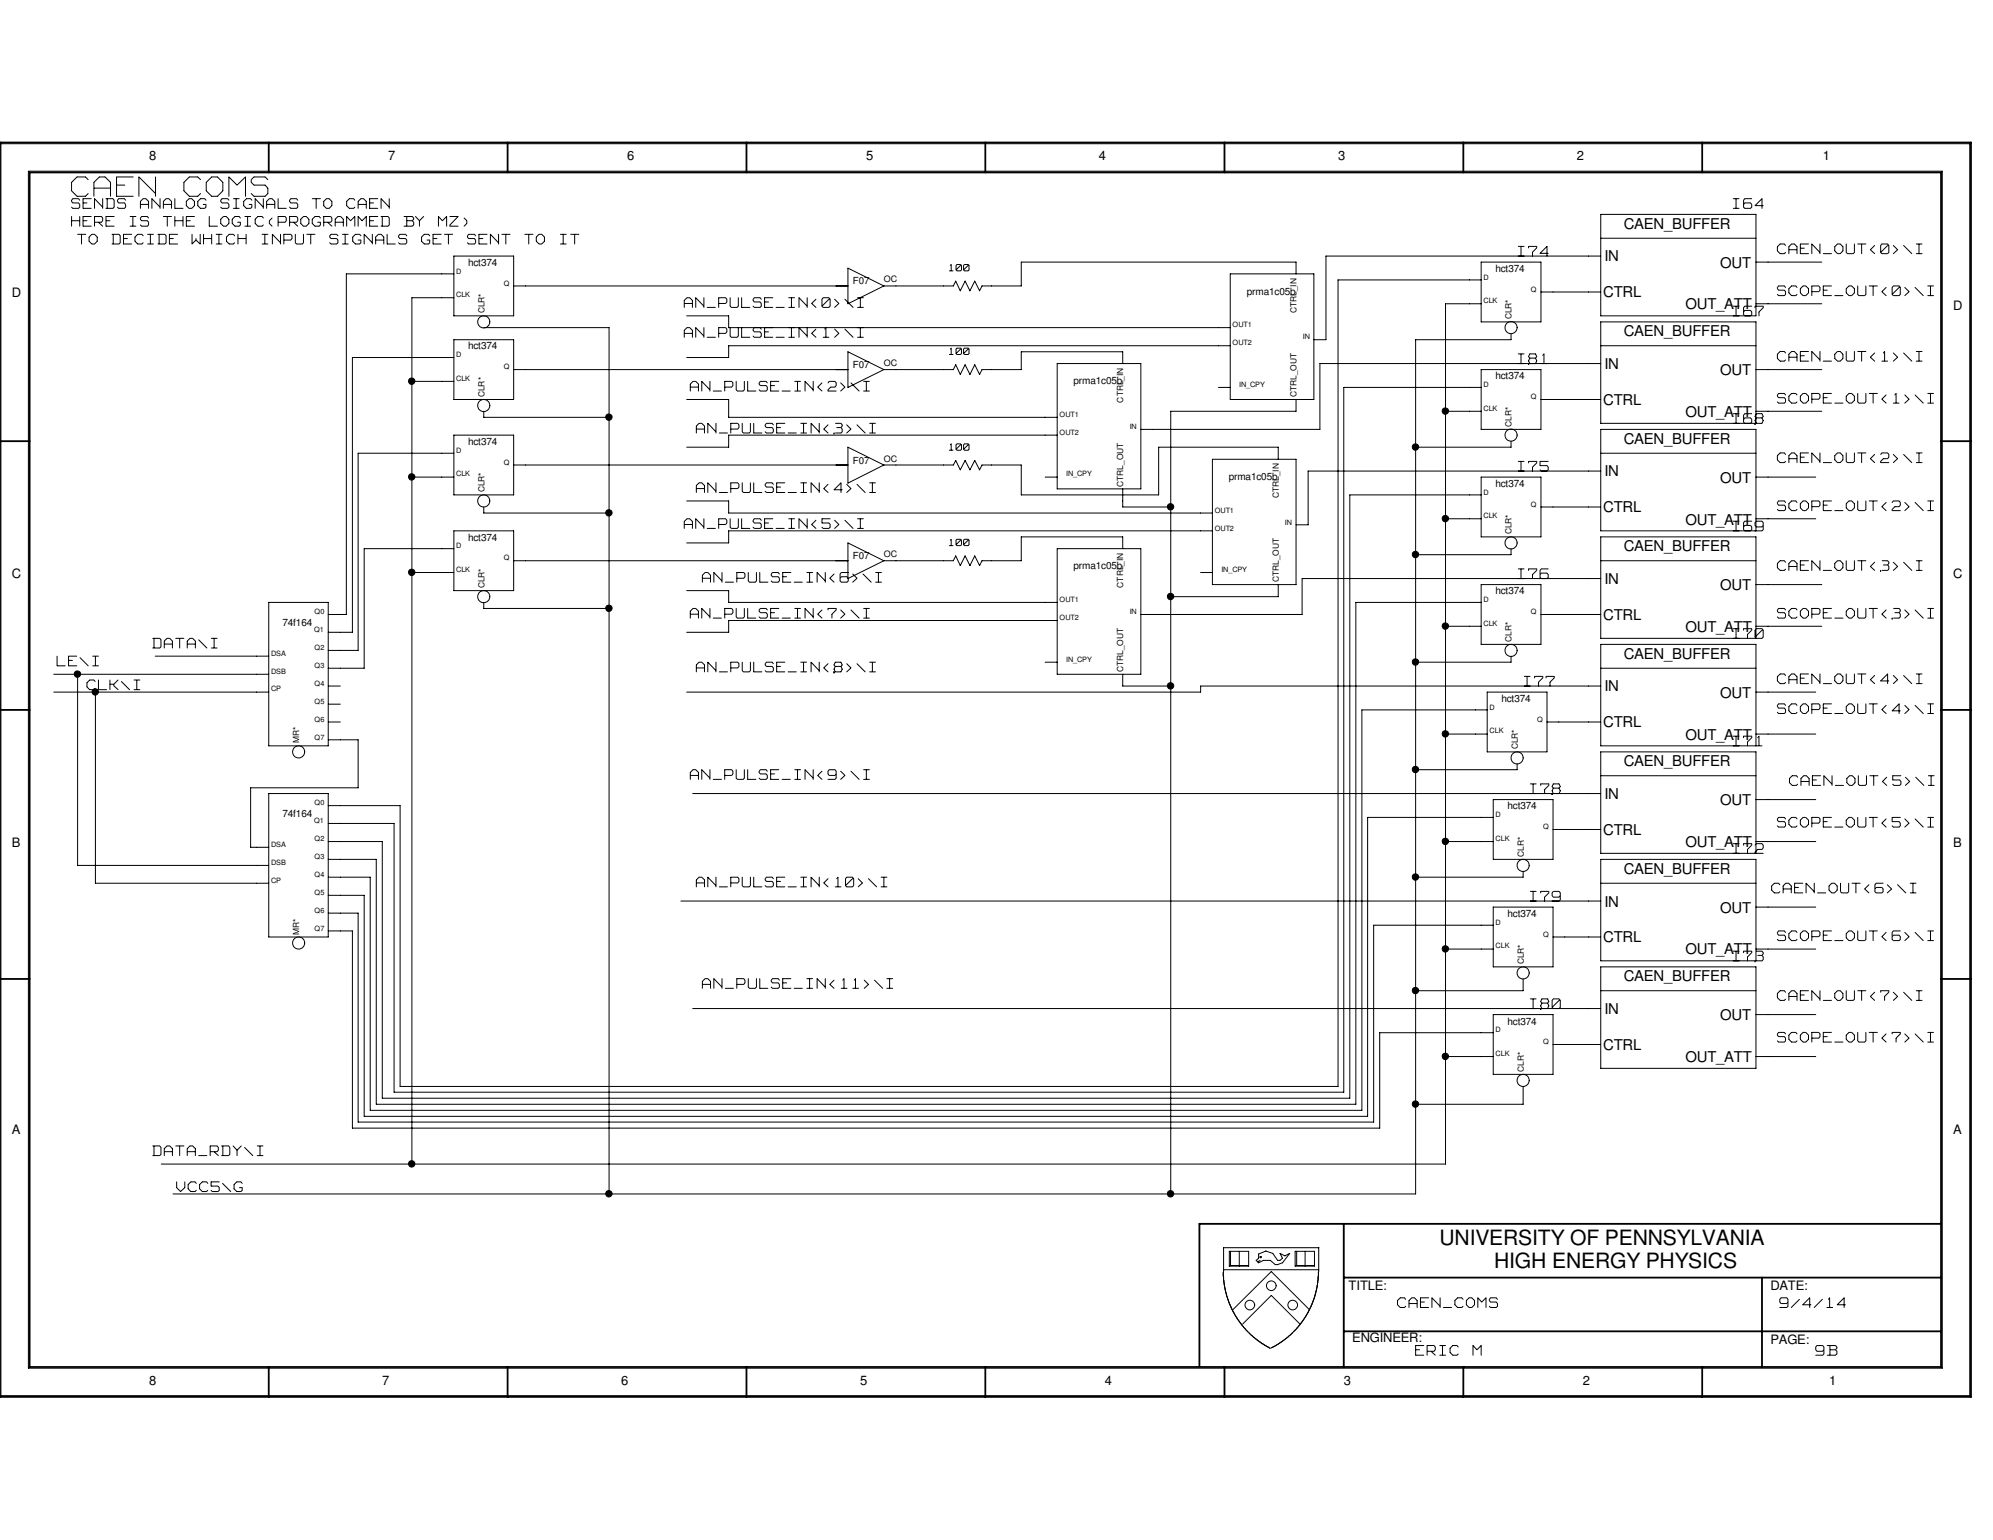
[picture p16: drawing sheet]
<svg xmlns="http://www.w3.org/2000/svg" width="279mm" height="216mm" viewBox="0 0 279 216" stroke-linecap="round" stroke-linejoin="round" font-family="sans-serif">
<defs><g id="words">
<text font-size="5.2" fill="#fff" x="10" y="28.1">CAEN COMS</text>
<g font-size="3">
<text x="201.8" y="174.6">UNIVERSITY OF PENNSYLVANIA</text>
<text x="209.5" y="177.8">HIGH ENERGY PHYSICS</text>
</g>
<g font-size="2.6" fill="#fff">
<text x="10" y="29.5">SENDS ANALOG SIGNALS TO CAEN</text>
<text x="243" y="29.5">I64</text>
<text x="10" y="32">HERE IS THE LOGIC(PROGRAMMEDBY MZ)</text>
<text x="10.9" y="34.5">TO DECIDE WHICH INPUT SIGNALS GET SENT TO IT</text>
<text x="249.2" y="35.8">CAEN_OUT&lt;0&gt;\I</text>
<text x="212.9" y="36.2">I74</text>
<text x="249.2" y="41.7">SCOPE_OUT&lt;0&gt;\I</text>
<text x="95.9" y="47.5">AN_PULSE_IN&lt;1&gt;\I</text>
<text x="95.9" y="43.3">AN_PULSE_IN&lt;0&gt;\I</text>
<text x="243" y="44.5">I67</text>
<text x="212.9" y="51.2">I81</text>
<text x="249.2" y="50.9">CAEN_OUT&lt;1&gt;\I</text>
<text x="96.8" y="55.1">AN_PULSE_IN&lt;2&gt;\I</text>
<text x="243" y="59.6">I68</text>
<text x="249.2" y="56.8">SCOPE_OUT&lt;1&gt;\I</text>
<text x="97.6" y="61">AN_PULSE_IN&lt;3&gt;\I</text>
<text x="249.2" y="65.1">CAEN_OUT&lt;2&gt;\I</text>
<text x="97.6" y="69.3">AN_PULSE_IN&lt;4&gt;\I</text>
<text x="212.9" y="66.3">I75</text>
<text x="249.2" y="71.8">SCOPE_OUT&lt;2&gt;\I</text>
<text x="95.9" y="74.3">AN_PULSE_IN&lt;5&gt;\I</text>
<text x="243" y="74.7">I69</text>
<text x="98.5" y="81.9">AN_PULSE_IN&lt;6&gt;\I</text>
<text x="212.9" y="81.4">I76</text>
<text x="249.2" y="80.2">CAEN_OUT&lt;3&gt;\I</text>
<text x="96.8" y="86.9">AN_PULSE_IN&lt;7&gt;\I</text>
<text x="243" y="89.7">I70</text>
<text x="249.2" y="86.9">SCOPE_OUT&lt;3&gt;\I</text>
<text x="8" y="93.6">LE\I</text>
<text x="21.4" y="91.1">DATA\I</text>
<text x="97.6" y="94.4">AN_PULSE_IN&lt;8&gt;\I</text>
<text x="12.2" y="96.9">CLK\I</text>
<text x="213.7" y="96.4">I77</text>
<text x="249.2" y="100.3">SCOPE_OUT&lt;4&gt;\I</text>
<text x="249.2" y="96.1">CAEN_OUT&lt;4&gt;\I</text>
<text x="243" y="104.8">I71</text>
<text x="96.8" y="109.5">AN_PULSE_IN&lt;9&gt;\I</text>
<text x="214.5" y="111.5">I78</text>
<text x="250.9" y="110.4">CAEN_OUT&lt;5&gt;\I</text>
<text x="243" y="119.9">I72</text>
<text x="249.2" y="116.2">SCOPE_OUT&lt;5&gt;\I</text>
<text x="97.6" y="124.6">AN_PULSE_IN&lt;10&gt;\I</text>
<text x="248.4" y="125.4">CAEN_OUT&lt;6&gt;\I</text>
<text x="214.5" y="126.6">I79</text>
<text x="243" y="135">I73</text>
<text x="249.2" y="132.1">SCOPE_OUT&lt;6&gt;\I</text>
<text x="98.5" y="138.8">AN_PULSE_IN&lt;11&gt;\I</text>
<text x="214.5" y="141.6">I80</text>
<text x="249.2" y="140.5">CAEN_OUT&lt;7&gt;\I</text>
<text x="249.2" y="146.3">SCOPE_OUT&lt;7&gt;\I</text>
<text x="21.4" y="162.3">DATA_RDY\I</text>
<text x="24.8" y="167.3">VCC5\G</text>
<text x="195.9" y="183.6">CAEN_COMS</text>
<text x="249.5" y="183.6">9/4/14</text>
<text x="198.5" y="190.2">ERIC M</text>
<text x="254.6" y="190.2">9B</text>
</g>
<g font-size="2.1">
<text x="227.6" y="32">CAEN_BUFFER</text>
<text x="224.7" y="41.7">CTRL</text>
<text x="224.9" y="36.7">IN</text>
<text x="241.2" y="37.5">OUT</text>
<text x="227.6" y="47.1">CAEN_BUFFER</text>
<text x="236.3" y="43.3">OUT_ATT</text>
<text x="224.9" y="51.7">IN</text>
<text x="241.2" y="52.6">OUT</text>
<text x="224.7" y="56.8">CTRL</text>
<text x="236.3" y="58.5">OUT_ATT</text>
<text x="227.6" y="62.2">CAEN_BUFFER</text>
<text x="224.7" y="71.8">CTRL</text>
<text x="224.9" y="66.8">IN</text>
<text x="241.2" y="67.6">OUT</text>
<text x="227.6" y="77.3">CAEN_BUFFER</text>
<text x="236.3" y="73.5">OUT_ATT</text>
<text x="224.9" y="81.9">IN</text>
<text x="241.2" y="82.7">OUT</text>
<text x="224.7" y="86.9">CTRL</text>
<text x="236.3" y="88.6">OUT_ATT</text>
<text x="227.6" y="92.3">CAEN_BUFFER</text>
<text x="224.7" y="102">CTRL</text>
<text x="224.9" y="96.9">IN</text>
<text x="241.2" y="97.8">OUT</text>
<text x="227.6" y="107.4">CAEN_BUFFER</text>
<text x="236.3" y="103.7">OUT_ATT</text>
<text x="224.9" y="112.1">IN</text>
<text x="241.2" y="112.9">OUT</text>
<text x="224.7" y="117.1">CTRL</text>
<text x="236.3" y="118.7">OUT_ATT</text>
<text x="227.6" y="122.5">CAEN_BUFFER</text>
<text x="224.9" y="127.1">IN</text>
<text x="241.2" y="127.9">OUT</text>
<text x="224.7" y="132.1">CTRL</text>
<text x="227.6" y="137.5">CAEN_BUFFER</text>
<text x="236.3" y="133.8">OUT_ATT</text>
<text x="224.9" y="142.2">IN</text>
<text x="241.2" y="143">OUT</text>
<text x="224.7" y="147.2">CTRL</text>
<text x="236.3" y="148.9">OUT_ATT</text>
</g>
<g font-size="1.8">
<text x="20.9" y="22.5">8</text>
<text x="54.4" y="22.5">7</text>
<text x="87.9" y="22.5">6</text>
<text x="121.4" y="22.5">5</text>
<text x="154.1" y="22.5">4</text>
<text x="187.6" y="22.5">3</text>
<text x="221.1" y="22.5">2</text>
<text x="255.6" y="22.5">1</text>
<text x="1.7" y="41.7">D</text>
<text x="273.8" y="43.4">D</text>
<text x="1.7" y="81.1">C</text>
<text x="273.8" y="81.1">C</text>
<text x="1.7" y="118.7">B</text>
<text x="273.8" y="118.7">B</text>
<text x="1.7" y="159">A</text>
<text x="273.8" y="159">A</text>
<text x="189.1" y="180.9">TITLE:</text>
<text x="248.2" y="180.9">DATE:</text>
<text x="189.6" y="188.1">ENGINEER:</text>
<text x="248.2" y="188.4">PAGE:</text>
<text x="20.9" y="194.1">8</text>
<text x="53.6" y="194.1">7</text>
<text x="87.1" y="194.1">6</text>
<text x="120.6" y="194.1">5</text>
<text x="154.9" y="194.1">4</text>
<text x="188.4" y="194.1">3</text>
<text x="221.9" y="194.1">2</text>
<text x="256.4" y="194.1">1</text>
</g>
<g font-size="1.7" fill="#fff">
<text x="133.1" y="38.1">100</text>
<text x="133.1" y="49.9">100</text>
<text x="133.1" y="63.3">100</text>
<text x="133.1" y="76.7">100</text>
</g>
<g font-size="1.4">
<text x="65.6" y="37.3">hct374</text>
<text x="119.5" y="39.8">F07</text>
<text x="174.8" y="41.3">prma1c05b</text>
<text x="209.6" y="38.1">hct374</text>
<text x="65.6" y="49">hct374</text>
<text x="119.5" y="51.6">F07</text>
<text x="150.5" y="53.9">prma1c05b</text>
<text x="209.6" y="53.2">hct374</text>
<text x="65.6" y="62.4">hct374</text>
<text x="119.5" y="65">F07</text>
<text x="172.3" y="67.3">prma1c05b</text>
<text x="209.6" y="68.2">hct374</text>
<text x="65.6" y="75.8">hct374</text>
<text x="119.5" y="78.4">F07</text>
<text x="150.5" y="79.8">prma1c05b</text>
<text x="209.6" y="83.3">hct374</text>
<text x="39.6" y="87.8">74f164</text>
<text x="210.5" y="98.4">hct374</text>
<text x="211.3" y="113.5">hct374</text>
<text x="39.6" y="114.6">74f164</text>
<text x="211.3" y="128.5">hct374</text>
<text x="211.3" y="143.6">hct374</text>
</g>
<g font-size="1.3">
<text x="123.9" y="39.6">OC</text>
<text x="123.9" y="51.3">OC</text>
<text x="123.9" y="64.7">OC</text>
<text x="123.9" y="78.1">OC</text>
</g>
<g font-size="1.2">
<text x="67.9" y="43.9" transform="rotate(-90 67.9 43.9)">CLR*</text>
<text x="181.8" y="43.9" transform="rotate(-90 181.8 43.9)">CTRL_IN</text>
<text x="211.9" y="44.8" transform="rotate(-90 211.9 44.8)">CLR*</text>
<text x="67.9" y="55.7" transform="rotate(-90 67.9 55.7)">CLR*</text>
<text x="157.5" y="56.4" transform="rotate(-90 157.5 56.4)">CTRL_IN</text>
<text x="181.8" y="55.7" transform="rotate(-90 181.8 55.7)">CTRL_OUT</text>
<text x="211.9" y="59.9" transform="rotate(-90 211.9 59.9)">CLR*</text>
<text x="67.9" y="69" transform="rotate(-90 67.9 69)">CLR*</text>
<text x="157.5" y="68.2" transform="rotate(-90 157.5 68.2)">CTRL_OUT</text>
<text x="179.3" y="69.8" transform="rotate(-90 179.3 69.8)">CTRL_IN</text>
<text x="211.9" y="74.9" transform="rotate(-90 211.9 74.9)">CLR*</text>
<text x="67.9" y="82.5" transform="rotate(-90 67.9 82.5)">CLR*</text>
<text x="157.5" y="82.4" transform="rotate(-90 157.5 82.4)">CTRL_IN</text>
<text x="179.3" y="81.6" transform="rotate(-90 179.3 81.6)">CTRL_OUT</text>
<text x="157.5" y="94.2" transform="rotate(-90 157.5 94.2)">CTRL_OUT</text>
<text x="211.9" y="90" transform="rotate(-90 211.9 90)">CLR*</text>
<text x="42" y="104.2" transform="rotate(-90 42 104.2)">MR*</text>
<text x="212.8" y="105.1" transform="rotate(-90 212.8 105.1)">CLR*</text>
<text x="213.6" y="120.1" transform="rotate(-90 213.6 120.1)">CLR*</text>
<text x="42" y="131" transform="rotate(-90 42 131)">MR*</text>
<text x="213.6" y="135.2" transform="rotate(-90 213.6 135.2)">CLR*</text>
<text x="213.6" y="150.3" transform="rotate(-90 213.6 150.3)">CLR*</text>
</g>
<g font-size="1">
<text x="64" y="38.4">D</text>
<text x="64" y="41.7">CLK</text>
<text x="70.6" y="40">Q</text>
<text x="208" y="39.2">D</text>
<text x="214.6" y="40.9">Q</text>
<text x="172.8" y="45.9">OUT1</text>
<text x="182.7" y="47.6">IN</text>
<text x="208" y="42.5">CLK</text>
<text x="64" y="50.1">D</text>
<text x="64" y="53.4">CLK</text>
<text x="70.6" y="51.8">Q</text>
<text x="172.8" y="48.4">OUT2</text>
<text x="148.5" y="58.5">OUT1</text>
<text x="173.7" y="54.2">IN_CPY</text>
<text x="208" y="54.3">D</text>
<text x="208" y="57.6">CLK</text>
<text x="214.6" y="56">Q</text>
<text x="64" y="63.5">D</text>
<text x="70.6" y="65.2">Q</text>
<text x="148.5" y="61">OUT2</text>
<text x="158.4" y="60.2">IN</text>
<text x="64" y="66.8">CLK</text>
<text x="149.5" y="66.8">IN_CPY</text>
<text x="170.3" y="71.9">OUT1</text>
<text x="208" y="69.3">D</text>
<text x="214.6" y="71">Q</text>
<text x="64" y="76.9">D</text>
<text x="170.3" y="74.4">OUT2</text>
<text x="180.1" y="73.5">IN</text>
<text x="208" y="72.7">CLK</text>
<text x="64" y="80.2">CLK</text>
<text x="70.6" y="78.6">Q</text>
<text x="171.2" y="80.2">IN_CPY</text>
<text x="44" y="88.6">Q1</text>
<text x="44.1" y="86.1">Q0</text>
<text x="148.5" y="87">OUT2</text>
<text x="148.5" y="84.4">OUT1</text>
<text x="158.4" y="86.1">IN</text>
<text x="208" y="84.4">D</text>
<text x="208" y="87.8">CLK</text>
<text x="214.6" y="86.1">Q</text>
<text x="38" y="94.5">DSB</text>
<text x="38" y="91.9">DSA</text>
<text x="44.1" y="93.7">Q3</text>
<text x="44.1" y="91.1">Q2</text>
<text x="149.5" y="92.8">IN_CPY</text>
<text x="38" y="96.9">CP</text>
<text x="44.1" y="101.2">Q6</text>
<text x="44.1" y="98.7">Q5</text>
<text x="44.1" y="96.1">Q4</text>
<text x="208.8" y="99.5">D</text>
<text x="215.5" y="101.2">Q</text>
<text x="44.1" y="103.7">Q7</text>
<text x="208.8" y="102.8">CLK</text>
<text x="44.1" y="112.9">Q0</text>
<text x="38" y="118.7">DSA</text>
<text x="44" y="115.4">Q1</text>
<text x="44.1" y="117.9">Q2</text>
<text x="209.7" y="114.6">D</text>
<text x="209.7" y="117.9">CLK</text>
<text x="216.3" y="116.2">Q</text>
<text x="38" y="123.7">CP</text>
<text x="38" y="121.3">DSB</text>
<text x="44.1" y="125.5">Q5</text>
<text x="44.1" y="122.9">Q4</text>
<text x="44.1" y="120.5">Q3</text>
<text x="44.1" y="130.5">Q7</text>
<text x="44.1" y="128">Q6</text>
<text x="209.7" y="129.7">D</text>
<text x="216.3" y="131.3">Q</text>
<text x="209.7" y="133">CLK</text>
<text x="209.7" y="144.7">D</text>
<text x="209.7" y="148">CLK</text>
<text x="216.3" y="146.4">Q</text>
</g>
</g></defs>
<g fill="none" stroke="#000" stroke-width=".25">
<path d="M0 20h276.3v175.8h-276.3zM37.7 20v4.2M71.2 20v4.2M104.6 20v4.2M138.1 20v4.2M171.7 20v4.2M205.1 20v4.2M238.6 20v4.2M4.1 24.2h268v167.4h-268zM0 61.8h4.1M272.1 61.8h4.2M0 99.5h4.1"/>
<path d="M272.1 99.5h4.2M0 137.2h4.1M272.1 137.2h4.2M188.4 179.1h83.7M188.4 171.6v20M247 179.1v12.5M272.1 171.6h-104v19.9M37.7 191.6v4.2M71.2 191.6v4.2M104.6 191.6v4.2M138.1 191.6v4.2M171.7 191.6v4.2"/>
<path d="M188.4 186.6h83.7M205.1 191.6v4.2M238.6 191.6v4.2"/>
</g>
<g fill="none" stroke="#000" stroke-width=".14">
<path d="M.1 20.2h276v175.5h-276zM4 24h268.3v167.8h-268.3zM10 25.6v1.1M10 28.1v.1M10 30.4v1.3M10 28.2l.2 .2M10 29l.2 .2M10 26.8l.8 .7M10.1 30.9h1M10.2 27.9l-.1 .1M10.2 27.9h.8M10.2 29.2h.8"/>
<path d="M10.2 28.4h.8M10.8 24.8l-.8 .8M10.8 24.8h1.1M10.8 27.5h1.1M10.9 32.9h1.1M11 27.9l.2 .2M11 28.4l.2 .3M11.2 28.7v.3M11.2 30.4v1.3M11.2 29l-.2 .2M11.4 32.9v1.3M11.6 30.4h1.2"/>
<path d="M11.6 27.9h1.2M11.6 27.9v1.3M11.6 30.4v1.3M11.7 31.7h1.1M11.7 29.2h1.1M11.7 28.4h.5M11.7 30.9h.5M12 24.8l.4 .4M12.4 27.1l-.4 .4M12.5 33.8l.4 .4M12.5 33.3v.5M12.9 32.9l-.4 .3"/>
<path d="M12.9 34.2h.3M12.9 32.9h.3M13.2 25.6v1.9M13.2 26.4h2.3M13.3 30.4h.9M13.3 27.9v1.3M13.3 30.4v1.3M13.3 32.9l.3 .3M13.3 27.9l1.1 1.1M13.3 31.2h.9M13.6 33.3v.5M13.6 33.8l-.3 .4"/>
<path d="M13.8 31.2l.6 .5M13.9 24.8l-.7 .8M14 24.8h.7M14.2 30.4l.2 .2M14.4 30.9l-.2 .3M14.4 27.9v1.3M14.4 30.6v.3M14.7 24.8l.8 .8M14.9 30.4h1.1M14.9 27.9h.9M14.9 29.2h.9M14.9 30.4v1.3"/>
<path d="M14.9 31.7h1.1M14.9 30.9h.5M15 27.9v1.3M15.5 25.6v1.9M15.7 34.2h.9M15.7 32.9h.9M15.8 27.9l.2 .2M15.9 32.9v1.3M16 29l-.2 .2M16 28.1v.9M16.3 24.8h2.4M16.3 24.8v2.7"/>
<path d="M16.4 26h1.1M16.4 27.5h2.3M16.5 28.1v.1M16.5 28.2l.1 .2M16.5 29l.1 .2M16.6 27.9l-.1 .1M16.7 32.9l.1 .2M16.7 27.9h.7M16.7 29.2h.7M16.7 28.4h.7M16.8 34l-.1 .2M16.8 33.1v.9"/>
<path d="M17.3 32.9h1.2M17.3 32.9v1.3M17.4 34.2h1.1M17.4 33.4h.5M17.4 27.9l.2 .2M17.4 28.4l.2 .3M17.6 28.7v.3M17.6 29l-.2 .2M18.2 30.4h.8M18.2 31.7h.8M18.6 30.4v1.3M18.9 33.3v.5"/>
<path d="M18.9 33.8l.4 .4M19.3 32.9l-.4 .3M19.3 34.2h.6M19.3 32.9h.6M19.5 24.8l2.3 2.3M19.5 24.8v2.7M19.7 31.5l.2 .2M19.7 28.3v.9M19.7 30.6v.1M19.7 30.7l.2 .2M19.7 28.7h1.1M19.9 30.4l-.2 .1"/>
<path d="M19.9 30.4h.7M19.9 31.7h.7M19.9 32.9l.2 .2M19.9 30.9h.7M20.1 34l-.2 .2M20.1 27.9l-.4 .3M20.1 27.9h.3M20.4 27.9l.4 .3M20.7 30.4l.1 .2M20.7 30.9l.1 .3M20.7 34.2h.8M20.7 32.9h.8"/>
<path d="M20.8 28.3v.9M20.8 31.2v.3M20.8 31.5l-.1 .2M21.1 32.9v1.3M21.3 27.9l1.1 1.1M21.3 27.9v1.3M21.8 24.8v2.7M22.1 34.2h1M22.1 32.9h1M22.3 32.9v1.3M22.4 27.9v1.3M22.9 30.4h1.1"/>
<path d="M22.9 28.3v.9M22.9 28.7h1.1M23.1 32.9l.2 .2M23.3 34l-.2 .2M23.3 33.1v.9M23.3 27.9l-.4 .3M23.3 27.9h.3M23.5 30.4v1.3M23.7 27.9l.3 .3M23.7 32.9h1.2M23.7 32.9v1.3M23.8 34.2h1.1"/>
<path d="M23.8 33.4h.5M24 28.3v.9M24.5 27.9v1.3M24.5 30.4v1.3M24.6 29.2h1.1M24.6 30.9h1M25.7 30.4v1.3M25.8 25.6v1.1M25.8 26.8l.7 .7M26.1 30.4h1.2M26.1 28.3v.5M26.1 30.4v1.3"/>
<path d="M26.1 28.8l.4 .4M26.2 31.7h1.1M26.2 30.9h.5M26.5 27.9l-.4 .3M26.5 27.9h.3M26.5 29.2h.3M26.5 24.8l-.7 .8M26.6 24.8h1.1M26.6 27.5h1.1M26.9 27.9l.4 .3M26.9 32.9v1.3M27.3 28.3v.5"/>
<path d="M27.3 28.8l-.4 .4M27.4 33.7l-.5 .5M27.5 33.4v.2M27.5 33.7l.6 .5M27.7 24.8l.4 .4M27.7 28.3v.5M27.7 28.8l.4 .4M28.1 32.9v1.3M28.1 27.1l-.4 .4M28.1 27.9l-.4 .3M28.2 27.9h.5M28.2 29.2h.5"/>
<path d="M28.5 28.7h.3M28.5 32.9v1.3M28.6 33.4h1M28.7 27.9l.2 .2M28.9 29l-.2 .2M28.9 28.7v.3M28.9 26.8l.8 .7M28.9 25.6v1.1M29.3 30.4v1.3M29.4 31.7h1.1M29.7 32.9v1.3M29.7 24.8l-.8 .8"/>
<path d="M29.7 24.8h.7M29.7 27.5h.7M30.3 34.2h.8M30.3 32.9h.8M30.5 24.8l.7 .8M30.7 32.9v1.3M30.9 28.1v.1M30.9 30.8v.5M30.9 28.2l.2 .2M30.9 29l.2 .2M30.9 31.3l.4 .4M31.1 27.9l-.1 .1"/>
<path d="M31.2 27.9h.7M31.2 29.2h.7M31.2 28.4h.7M31.2 25.6v1.1M31.2 26.8l-.7 .7M31.3 30.4l-.4 .3M31.4 30.4h.3M31.4 31.7h.3M31.7 30.4l.4 .3M31.7 33.3v.5M31.7 33.8l.4 .4M31.9 27.9l.2 .2"/>
<path d="M31.9 28.4l.2 .3M32.1 24.8v2.7M32.1 28.7v.3M32.1 30.8v.5M32.1 29l-.2 .2M32.1 31.3l-.4 .4M32.1 24.8l1.1 1.1M32.1 32.9l-.4 .3M32.2 34.2h.5M32.2 32.9h.5M32.6 30.8v.5M32.6 31.3l.3 .4"/>
<path d="M32.7 32.9l.2 .2M32.7 27.9h.8M32.7 29.2h.8M32.9 34l-.2 .2M32.9 30.4l-.3 .3M33 30.4h.5M33 31.7h.5M33.1 27.9v1.3M33.3 31.2h.4M33.4 32.9v1.3M33.4 33.4h1.1M33.5 30.4l.2 .2"/>
<path d="M33.7 31.5l-.2 .2M33.7 31.2v.3M34.2 28.8l.3 .4M34.2 28.3v.5M34.3 30.4h.8M34.3 31.7h.8M34.4 24.8v2.7M34.4 24.8l-1.2 1.2M34.5 32.9v1.3M34.5 27.9l-.3 .3M34.6 27.9h.5M34.6 29.2h.5"/>
<path d="M34.7 30.4v1.3M34.9 28.7h.4M35.1 27.9l.2 .2M35.2 25.2v.3M35.2 25.6l.4 .4M35.2 27.1l.4 .4M35.3 29l-.2 .2M35.3 28.7v.3M35.6 24.8l-.3 .3M35.6 24.8h1.5M35.6 26h1.5M35.6 27.5h1.5"/>
<path d="M35.8 27.9v1.3M35.8 30.8v.5M35.8 31.3l.4 .4M35.8 27.9l1.1 1.1M36.2 30.4l-.4 .3M36.2 30.4h.5M36.2 31.7h.5M36.7 34.2h.8M36.7 30.4l.2 .2M36.7 32.9h.8M36.9 31.5l-.2 .2M36.9 27.9v1.3"/>
<path d="M37.1 32.9v1.3M37.2 24.8l.3 .4M37.2 26l.3 .4M37.4 28.3v.9M37.4 28.7h1.1M37.5 26.4v.7M37.5 27.1l-.3 .4M37.8 31v.3M37.8 31.3l.3 .4M37.8 27.9l-.4 .3M37.8 27.9h.3M38.1 30.6l-.3 .3"/>
<path d="M38.1 27.9l.4 .3M38.2 32.9l1.1 1.1M38.2 32.9v1.3M38.5 28.3v.9M39 30.4h.9M39 27.9v1.3M39 30.4v1.3M39 31.2h.9M39 29.2h1.1M39.3 32.9v1.3M39.8 32.9h.9M39.8 32.9v1.3"/>
<path d="M39.8 33.7h.9M40 30.4l.1 .2M40.1 30.9l-.1 .3M40.1 30.6v.3M40.6 30.4h.9M40.6 28.1v.1M40.6 30.4v1.3M40.6 28.2l.2 .2M40.6 29l.2 .2M40.6 31.2h.9M40.8 32.9l.1 .2M40.8 27.9l-.2 .1"/>
<path d="M40.8 27.9h.7M40.8 29.2h.7M40.8 28.4h.7M40.9 33.4l-.1 .3M40.9 33.1v.3M41.2 31.2l.5 .5M41.4 34l.2 .2M41.4 32.9v1.1M41.6 30.4l.1 .2M41.6 27.9l.1 .2M41.6 28.4l.1 .3M41.6 34.2h.7"/>
<path d="M41.7 30.9l-.1 .3M41.7 28.7v.3M41.7 30.6v.3M41.7 29l-.1 .2M42.2 31.3l.3 .4M42.2 30.8v.5M42.5 34l-.1 .2M42.5 30.4l-.3 .3M42.5 32.9v1.1M42.6 30.4h.3M42.6 31.7h.3M42.9 30.4l.4 .3"/>
<path d="M43 32.9h1.2M43.3 30.8v.5M43.3 31.3l-.4 .4M43.6 32.9v1.3M43.8 27.9h1.1M43.8 30.8v.5M43.8 31.3l.4 .4M44.2 30.4l-.4 .3M44.2 30.4h.5M44.2 31.7h.5M44.3 27.9v1.3M44.5 31.2h.4"/>
<path d="M44.7 30.4l.2 .2M44.9 31.5l-.2 .2M44.9 31.2v.3M45.4 28.8l.4 .4M45.4 30.4h.9M45.4 28.3v.5M45.4 30.4v1.3M45.4 31.2h.9M45.8 27.9l-.4 .3M45.8 27.9h.3M45.8 29.2h.3M46 31.2l.5 .5"/>
<path d="M46.1 27.9l.4 .3M46.2 33.1v.1M46.2 33.2l.2 .2M46.2 34l.2 .2M46.4 30.4l.1 .2M46.4 32.9l-.1 .1M46.4 34.2h.8M46.4 32.9h.8M46.4 33.4h.8M46.5 30.9l-.1 .3M46.5 28.3v.5M46.5 30.6v.3"/>
<path d="M46.5 28.8l-.4 .4M47 30.8v.9M47 31.2h1.1M47.2 32.9l.2 .2M47.2 33.4l.2 .3M47.4 33.7v.3M47.4 34l-.2 .2M47.4 30.4l-.4 .3M47.4 30.4h.3M47.8 30.4l.3 .3M48 34.2h.8M48 32.9h.8"/>
<path d="M48.1 30.8v.9M48.4 32.9v1.3M48.6 28.8l.4 .4M48.6 30.4l.5 .5M48.6 28.3v.5M48.6 30.4v1.3M49 27.9l-.4 .3M49 27.9h.5M49 29.2h.5M49.4 33.3v.5M49.4 33.8l.4 .4M49.6 27.9l.1 .2"/>
<path d="M49.7 29l-.1 .2M49.7 30.4v1.3M49.7 30.4l-.6 .5M49.8 32.9l-.4 .3M49.9 34.2h.5M49.9 32.9h.5M50.2 33.7h.3M50.2 30.4l.5 .5M50.2 28.3v.9M50.2 30.4v1.3M50.2 28.7h1.1M50.4 32.9l.2 .2"/>
<path d="M50.6 34l-.2 .2M50.6 33.7v.3M50.6 27.9l-.4 .3M50.6 27.9h.3M51 27.9l.4 .3M51.1 32.9l1.1 1.1M51.1 32.9v1.3M51.4 28.3v.9M51.4 30.4v1.3M51.4 30.4l-.6 .5M51.8 30.4h1.2M51.8 27.9h1.2"/>
<path d="M51.8 27.9v1.3M51.8 30.4v1.3M51.9 31.7h1.1M51.9 29.2h1.1M51.9 28.4h.5M51.9 30.9h.5M52.2 32.9v1.3M52.7 33.3v.9M52.7 33.7h1.1M53 32.9l-.3 .3M53.1 32.9h.3M53.4 30.4h1"/>
<path d="M53.4 31.7h1M53.4 32.9l.4 .3M53.4 27.9l1.1 1.1M53.4 27.9v1.3M53.6 30.4v1.3M53.8 33.3v.9M54.3 32.9v1.3M54.3 34.2h1.1M54.4 30.4l.2 .2M54.6 31.5l-.2 .2M54.6 27.9v1.3M54.6 30.6v.9"/>
<path d="M55.9 33.1v.1M55.9 33.2l.1 .2M55.9 34l.1 .2M56 32.9l-.1 .1M56.1 34.2h.7M56.1 32.9h.7M56.1 33.4h.7M56.6 30.4h1.1M56.6 31.7h1.1M56.9 33.4l.1 .3M56.9 32.9l.1 .2M57 30.4v1.3"/>
<path d="M57 33.7v.3M57 34l-.1 .2M57.1 30.9h.6M57.8 30.4l.2 .2M57.8 30.9l.2 .3M58 30.7l-.2 .2M58 30.6v.1M58 31.2v.3M58 31.5l-.2 .2M58.3 30.4l.5 .5M58.8 31v.7M59.1 33.8l.4 .4"/>
<path d="M59.1 33.3v.5M59.4 30.4l-.6 .5M59.5 32.9l-.4 .3M59.5 34.2h.5M59.5 32.9h.5M59.9 33.7h.3M60.1 32.9l.1 .2M60.2 34l-.1 .2M60.2 33.7v.3M60.7 32.9h1.1M60.7 32.9v1.3M60.7 34.2h1.1"/>
<path d="M60.7 33.4h.6M61.5 30.4l.5 .5M61.5 30.4v1.3M62.3 32.9h1.2M62.6 30.4v1.3M62.6 30.4l-.6 .5M62.9 32.9v1.3M63.1 31.6v.1M63.1 30.4h1.1M63.1 31.7h1.1M63.6 38.4h-15v47.7h-2.6M63.6 35.9h8.4v8.4h-8.4z"/>
<path d="M64.2 30.4l-1.1 1.1M65.1 30.6l.3 .3M65.4 31.4l-.3 .3M65.4 30.9v.4M65.5 33.1v.1M65.5 33.2l.2 .2M65.5 34l.2 .2M65.7 32.9l-.1 .1M65.7 34.2h.8M65.7 32.9h.8M65.7 33.4h.8M66.5 32.9l.2 .2"/>
<path d="M66.5 33.4l.2 .3M66.7 33.7v.3M66.7 34l-.2 .2M67.1 32.9h1.2M67.1 32.9v1.3M67.2 34.2h1.1M67.2 33.4h.5M68.7 32.9l1.1 1.1M68.7 32.9v1.3M69.9 32.9v1.3M70.4 32.9h1.1M70.9 32.9v1.3"/>
<path d="M73.6 32.9h1.1M74.1 32.9v1.3M75.2 33.8l.4 .4M75.2 33.3v.5M75.6 32.9l-.4 .3M75.6 34.2h.3M75.6 32.9h.3M75.9 32.9l.4 .3M76.3 33.3v.5M76.3 33.8l-.4 .4M78.6 34.2h.8M78.6 32.9h.8"/>
<path d="M79 32.9v1.3M80 32.9h1.2M80.6 32.9v1.3M118.9 37.6l5 2.5-5 2.5zM133.1 38h.5M133.3 37.1l-.1 .1M133.3 37.1v.8M134 37.8l.2 .2M134 37.3v.5M134.2 37.1l-.2 .1M134.2 38h.4M134.2 37.1h.4"/>
<path d="M134.6 37.3l-.5 .5M134.7 37.2h.1M134.7 37.1l.1 .1M134.8 37.8l-.1 .2M134.8 37.3v.5M135.1 37.8l.1 .2M135.1 37.3v.5M135.2 37.1l-.1 .1M135.3 38h.4M135.3 37.1h.4M135.7 37.3l-.6 .5M135.7 37.2h.1"/>
<path d="M135.7 37.1l.1 .1M135.8 37.8l-.1 .2M135.8 37.3v.5M172.5 38.4h11.7v17.6h-11.7zM181.7 38.4v-1.7h-38.5v3.4h-5.5l-.4 .7-.6-1.4-.7 1.4-.7-1.4-.7 1.4-.6-1.4-.4 .7h-9.7M207.6 36.7h8.4v8.4h-8.4zM207.6 39.2h-20v113.1h-131.5v-39.4h-10.1M212.9 34.5h.8M213.2 34.6v1.3M214.3 34.5v.3M214.3 34.5h1.1M214.8 35.4v.5"/>
<path d="M215.4 34.8l-.6 .5M215.4 34.5v.3M215.9 35.5h1.1M216.9 34.6v1.3M216.9 34.5l-1 1M224.4 35.9h-38.5v11.7h-1.7M224.4 30.1h21.8v14.2h-21.8zM224.4 33.4h21.8M243 27.9h.8M243 29.2h.8M243.4 27.9v1.3M244.4 28.1v.9"/>
<path d="M244.4 29l.2 .2M244.6 28.4l-.1 .2M244.6 27.9l-.2 .2M244.6 27.9h1M244.6 29.2h.8M244.6 28.4h.8M245.4 28.4l.2 .3M245.6 28.7v.3M245.6 29l-.2 .2M246.1 28.8h1.1M246.2 36.7h9.2M247 27.9v1.3"/>
<path d="M247 27.9l-1 .9M249.2 34.6v.5M249.2 35.2l.4 .4M249.6 34.2l-.4 .4M249.6 34.2h.5M249.6 35.6h.5M250.1 34.2l.2 .2M250.3 35.4l-.2 .2M250.8 34.6v1M250.8 35h1.1M251.2 34.2l-.4 .4M251.2 34.2h.3"/>
<path d="M251.5 34.2l.4 .4M251.9 34.6v1M252.4 34.2h1.1M252.4 34.2v1.4M252.4 35.6h1.1M252.4 34.8h.5M254 34.2v1.4M254 34.2l1.1 1.1M255.1 34.2v1.4M255.6 35.6h1.2M257.2 34.6v.5M257.2 35.2l.4 .4"/>
<path d="M257.6 34.2l-.4 .4M257.6 34.2h.3M257.6 35.6h.3M258 34.2l.4 .4M258.4 34.6v.5M258.4 35.2l-.4 .4M258.8 35.4l.2 .2M258.8 34.2v1.1M259 35.6h.8M260 35.4l-.2 .2M260 34.2v1.1M260.4 34.2h1.2"/>
<path d="M261 34.2v1.4M262.2 35l.6 .6M262.8 34.4l-.5 .6M263.7 34.5v.8M263.7 35.4l.1 .2M263.8 34.2l-.1 .2M263.9 34.2h.7M263.9 35.6h.7M264.6 34.5l-.9 .8M264.6 34.4h.2M264.6 34.2l.2 .2M264.8 34.5v.8"/>
<path d="M264.8 35.4l-.2 .2M265.4 34.4l.6 .6M266 35.1l-.6 .5M266.9 34.4l1.1 1.2M268.6 34.2h.9M268.6 35.6h.9M269 34.2v1.3M57.7 53.5h5.9M63.6 41.7h-5.9v121.5M63.6 47.6h8.4v8.4h-8.4zM63.6 50.1h-14.2v38.5h-3.4M67.8 45.9h17.6v121.5"/>
<path d="M67.8 57.7v.8h17.6M72 40.1h46.9M72 51.8h46.9M95.9 42.2v.9M95.9 46.4v.9M96 42.5h1M96 46.7h1M96.3 44.3h5.9v1.6h70.3M96.3 56h5.9v2.5h46M96.3 41.7l-.4 .4M96.3 45.9l-.4 .4M96.4 41.7h.2"/>
<path d="M96.4 45.9h.2M96.7 41.7l.4 .4M96.7 45.9l.4 .4M96.8 53.9v.9M96.8 54.3h1.1M97.1 42.2v.9M97.1 46.4v.9M97.2 53.5l-.4 .3M97.2 53.5h.3M97.5 41.7l1.1 1.2M97.5 41.8v1.3M97.5 46v1.3"/>
<path d="M97.5 45.9l1.1 1.2M97.5 53.5l.4 .3M97.6 59.8v.9M97.9 53.9v.9M98 59.4l-.4 .3M98 59.4h.3M98.4 53.5l1.1 1.1M98.4 53.5v1.3M98.4 59.4l.4 .3M98.7 41.7v1.4M98.7 45.9v1.4M98.8 59.8v.9"/>
<path d="M99.1 43.1h1.2M99.1 47.3h1.2M99.2 59.4l1.1 1.1M99.2 59.4v1.3M99.5 53.5v1.3M100 54.8h1.1M100.4 59.4v1.3M100.8 41.7h.9M100.8 45.9h.9M100.8 41.8v1.3M100.8 46v1.3M100.8 42.5h.9"/>
<path d="M100.8 46.7h.9M101.6 53.5h.9M101.6 53.5v1.3M101.6 54.3h.9M101.7 41.7l.2 .3M101.7 45.9l.2 .2M101.9 42.3l-.2 .2M101.9 42v.3M101.9 46.2v.3M101.9 46.5l-.2 .2M102.4 42.9l.1 .2M102.4 47.1l.1 .2"/>
<path d="M102.4 41.7v1.2M102.4 45.9v1.2M102.4 59.4h1M102.4 59.4v1.3M102.6 53.5l.1 .2M102.6 43.1h.7M102.6 47.3h.7M102.7 54.1l-.1 .2M102.7 53.7v.3M103.2 54.7l.2 .1M103.2 53.5v1.1M103.4 59.4l.2 .2"/>
<path d="M103.4 54.8h.7M103.5 42.9l-.2 .2M103.5 47.1l-.2 .2M103.5 41.7v1.2M103.5 45.9v1.2M103.6 59.9l-.2 .3M103.6 59.6v.3M104 41.7v1.4M104 45.9v1.4M104 43.1h1.1M104 47.3h1.1M104.1 59.4v1.1"/>
<path d="M104.4 54.7l-.2 .1M104.4 53.5v1.1M104.8 53.5v1.3M104.9 54.8h1.1M105.2 59.4v1.1M105.6 42v.1M105.6 46.1v.2M105.6 42.1l.1 .2M105.6 42.9l.1 .2M105.6 46.3l.1 .2M105.6 47.1l.1 .2M105.7 59.4v1.3"/>
<path d="M105.7 41.7l-.1 .2M105.7 45.9l-.1 .2M105.8 41.7h.7M105.8 43.1h.7M105.8 42.3h.7M105.8 47.3h.7M105.8 46.5h.7M106.4 53.7v.1M106.4 53.8l.2 .3M106.4 54.7l.2 .1M106.6 41.7l.1 .3M106.6 42.3l.1 .2"/>
<path d="M106.6 45.9l.1 .2M106.6 46.5l.1 .2M106.6 53.5l-.1 .1M106.6 53.5h.8M106.6 54.8h.8M106.6 54.1h.8M106.7 42.6v.3M106.7 46.8v.3M106.7 42.9l-.1 .2M106.7 47.1l-.1 .2M107.2 41.7h1.1M107.2 41.8v1.3"/>
<path d="M107.2 46v1.3M107.2 43.1h1.1M107.2 42.3h.5M107.2 47.3h1.1M107.2 46.5h.5M107.3 59.6v.1M107.3 59.7l.1 .2M107.4 53.5l.2 .2M107.4 54.1l.2 .2M107.4 59.4l-.1 .1M107.5 59.4h.7M107.5 59.9h.7"/>
<path d="M107.6 54.3v.3M107.6 54.7l-.2 .1M108 53.5h1.2M108 53.5v1.3M108.1 54.8h1.1M108.1 54.1h.5M108.2 59.4l.2 .2M108.2 59.9l.2 .3M108.8 43.1h1.1M108.8 47.3h1.1M108.9 59.4h1.1M108.9 59.4v1.3"/>
<path d="M108.9 59.9h.5M109.6 54.8h1.2M110.6 41.7h.8M110.6 43.1h.8M110.6 47.3h.8M111 41.8v1.3M111 46v1.2M111.4 53.5h.8M111.4 54.8h.8M111.8 53.5v1.3M112 41.7l1.1 1.2M112 41.8v1.3"/>
<path d="M112 46v1.3M112 45.9l1.1 1.2M112.3 59.4h.8M112.6 59.4v1.3M112.9 53.5l1.1 1.1M112.9 53.5v1.3M113.2 41.7v1.4M113.2 45.9v1.4M113.7 59.4l1.1 1.1M113.7 59.4v1.3M113.8 42.5l.6 .6M113.8 46.7l.6 .6"/>
<path d="M114 53.5v1.3M114.4 42l-.6 .5M114.4 46.1l-.6 .6M114.6 54.3l.6 .5M114.9 59.4v1.3M115.2 42.9l.2 .2M115.2 42v.9M115.2 53.7l-.5 .5M115.4 41.7l-.2 .3M115.4 47.3h.8M115.4 41.7h.8M115.4 43.1h.8"/>
<path d="M115.8 45.9l-.2 .2M115.8 46v1.2M116.1 54.7v.1M116.1 59.6l-.6 .5M116.1 54.8h1.1M116.2 42l-.9 .9M116.2 42h.1M116.2 41.7l.2 .3M116.2 53.5l-.1 .2M116.3 53.5h.7M116.4 42.9l-.2 .2M116.4 42v.9"/>
<path d="M116.5 54.3l-.4 .4M116.5 54.3h.5M117 42l.6 .5M117 46.1l.6 .6M117.1 53.5l.1 .2M117.1 59.4h.8M117.2 53.7v.3M117.2 54.1l-.1 .2M117.3 59.9h.6M117.6 42.6l-.6 .5M117.6 46.8l-.6 .5M117.9 53.7l.5 .6"/>
<path d="M117.9 59.4l.2 .2M117.9 60l.2 .2M118.1 59.6v.1M118.1 59.7l-.2 .2M118.4 54.3l-.5 .5M118.4 46.1l1.2 1.2M118.4 42l1.2 1.1M118.7 59.6l.6 .6M118.9 49.3l5 2.5-5 2.5zM119.3 53.7l1.1 1.1M120.1 59.6l1.2 1.1M120.2 41.7h.8"/>
<path d="M120.2 43.1h.8M120.2 47.3h.8M120.6 41.8v1.3M120.6 46v1.2M121.1 53.5h.8M121.1 54.8h.8M121.5 53.5v1.3M121.9 59.4h.8M122.3 59.4v1.3M133.1 49.7h.5M133.3 48.8l-.1 .1M133.3 48.9v.8"/>
<path d="M134 49.6l.2 .1M134 49v.5M134.2 48.8l-.2 .1M134.2 49.7h.4M134.2 48.8h.4M134.6 49l-.5 .5M134.7 48.9h.1M134.7 48.8l.1 .1M134.8 49.6l-.1 .1M134.8 49v.5M135.1 49.6l.1 .1M135.1 49v.5"/>
<path d="M135.2 48.8l-.1 .1M135.3 49.7h.4M135.3 48.8h.4M135.7 49l-.6 .5M135.7 48.9h.1M135.7 48.8l.1 .1M135.8 49.6l-.1 .1M135.8 49v.5M148.2 51h11.7v17.5h-11.7zM157.4 51v-1.7h-14.2v2.5h-5.5l-.4 .7-.6-1.4-.7 1.4-.7-1.4-.7 1.4-.6-1.4-.4 .7h-9.7M170.8 54.3h1.7M172.5 48.5h-70.3v1.6h-5.9"/>
<path d="M181.7 56v1.7h-17.6v109.7M202.6 57.7h5M207.6 51.8h8.4v8.4h-8.4zM207.6 42.6h-5v120.6h-180M207.6 54.3h-19.2v98.8h-133.2v-37.7h-9.2M211.8 46.8v.8h-13.3v119.8h-174.2M212.9 49.6h.8M213.2 49.7v1.2M214.3 51h.1M214.5 49.6l-.2 .4 .2 .2-.2 .4 .2 .4M214.5 49.6h.7M214.5 50.2h.7"/>
<path d="M215.3 49.6l.1 .4-.1 .2 .1 .4-.1 .4M216 56h8.4M216 40.9h8.4M216.5 49.6l-.2 .2M216.5 49.7v1.2M224.4 45.1h21.8v14.3h-21.8zM224.4 51h-39.4v9.2h-25.1M224.4 48.5h21.8M243 58h.8M243 42.9h.8M243.4 43v1.2M243.4 58v1.3"/>
<path d="M244.4 43.2v.9M244.4 58.3v.8M244.4 59.2l.2 .2M244.4 44.1l.2 .2M244.6 58.6l-.1 .2M244.6 58l-.2 .2M244.6 43.5l-.1 .2M244.6 42.9l-.2 .2M244.6 58h1M244.6 58.6h.8M244.6 42.9h1M244.6 43.5h.8"/>
<path d="M245.4 58.6l.2 .2M245.4 43.5l.2 .2M245.6 43.8v.3M245.6 58.8v.3M245.6 59.2l-.2 .2M245.6 44.1l-.2 .2M246 59.4h.1M246 42.9v.2M246.1 42.9h1M246.2 51.8h9.2M246.2 42.6h9.2M246.2 57.7h9.2"/>
<path d="M246.2 58l-.2 .4 .2 .2-.2 .4 .2 .4M246.3 59.4h.7M246.3 58h.7M246.3 58.6h.7M246.6 43.8v.5M247 58l.2 .4-.2 .2 .2 .4-.2 .4M247.1 43.2l-.5 .5M247.2 42.9v.2M249.2 40.3v.1M249.2 49.7v.5M249.2 55.4v.1M249.2 40.5l.1 .2"/>
<path d="M249.2 41.3l.1 .1M249.2 55.5l.1 .3M249.2 56.3l.1 .2M249.2 50.2l.4 .4M249.3 40.1l-.1 .2M249.3 55.2l-.1 .1M249.4 40.1h.7M249.4 41.4h.7M249.4 55.2h.7M249.4 56.5h.7M249.4 40.7h.7M249.4 55.8h.7"/>
<path d="M249.6 49.3l-.4 .4M249.6 49.3h.5M249.6 50.6h.5M250.1 40.1l.2 .2M250.1 40.7l.2 .2M250.1 55.2l.2 .2M250.1 55.8l.2 .2M250.1 49.3l.2 .2M250.3 40.9v.3M250.3 56v.3M250.3 41.3l-.2 .1M250.3 56.3l-.2 .2"/>
<path d="M250.3 50.5l-.2 .1M250.8 40.5v.5M250.8 49.7v.9M250.8 55.6v.5M250.8 41.1l.4 .3M250.8 56.1l.4 .4M250.8 50.1h1.1M251.2 40.1l-.4 .4M251.2 55.2l-.4 .3M251.2 49.3l-.4 .4M251.2 40.1h.5M251.2 41.4h.5"/>
<path d="M251.2 55.2h.5M251.2 56.5h.5M251.2 49.3h.3M251.5 49.3l.4 .4M251.8 40.1l.1 .2M251.8 55.2l.1 .2M251.9 41.3l-.1 .1M251.9 56.3l-.1 .2M251.9 49.7v.9M252.4 49.3h1.1M252.4 40.5v.5M252.4 49.3v1.3"/>
<path d="M252.4 55.6v.5M252.4 41.1l.4 .3M252.4 56.1l.4 .4M252.4 50.6h1.1M252.4 49.9h.5M252.8 40.1l-.4 .4M252.8 55.2l-.4 .3M252.8 40.1h.3M252.8 41.4h.3M252.8 55.2h.3M252.8 56.5h.3M253.2 40.1l.3 .4"/>
<path d="M253.2 55.2l.3 .3M253.5 40.5v.5M253.5 55.6v.5M253.5 41.1l-.3 .3M253.5 56.1l-.3 .4M254 40.1h.9M254 55.2h.9M254 40.1v1.3M254 49.3v1.3M254 55.2v1.3M254 49.3l1.1 1.1M254 40.9h.9"/>
<path d="M254 56h.9M255 40.1l.1 .2M255 55.2l.1 .2M255.1 40.7l-.1 .2M255.1 40.3v.3M255.1 49.3v1.3M255.1 55.4v.3M255.1 55.8l-.1 .2M255.6 40.1h1.2M255.6 55.2h1.2M255.6 50.6h1.2M255.6 40.1v1.3"/>
<path d="M255.6 55.2v1.3M255.7 41.4h1.1M255.7 56.5h1.1M255.7 40.7h.5M255.7 55.8h.5M257.2 41.4h1.2M257.2 56.5h1.2M257.2 49.7v.5M257.2 50.2l.4 .4M257.6 49.3l-.4 .4M257.6 49.3h.3M257.6 50.6h.3"/>
<path d="M258 49.3l.4 .4M258.4 49.7v.5M258.4 50.2l-.4 .4M258.8 50.5l.2 .1M258.8 40.5v.5M258.8 49.3v1.1M258.8 55.6v.5M258.8 41.1l.4 .3M258.8 56.1l.4 .4M259 50.6h.8M259.2 40.1l-.4 .4M259.2 55.2l-.4 .3"/>
<path d="M259.2 40.1h.3M259.2 41.4h.3M259.2 55.2h.3M259.2 56.5h.3M259.6 40.1l.4 .4M259.6 55.2l.4 .3M260 50.5l-.2 .1M260 40.5v.5M260 49.3v1.1M260 55.6v.5M260 41.1l-.4 .3M260 56.1l-.4 .4"/>
<path d="M260.4 41.3l.2 .1M260.4 56.3l.2 .2M260.4 49.3h1.2M260.4 40.1v1.1M260.4 55.2v1.1M260.6 41.4h.8M260.6 56.5h.8M261 49.3v1.3M261.6 41.3l-.2 .1M261.6 56.3l-.2 .2M261.6 40.1v1.1M261.6 55.2v1.1"/>
<path d="M262 40.1h1.2M262 55.2h1.2M262.2 50.1l.6 .5M262.6 40.1v1.3M262.6 55.2v1.3M262.8 49.5l-.5 .5M263.8 50.6h.8M263.8 40.9l.6 .5M263.8 56l.6 .5M264.2 49.3l-.2 .2M264.2 49.3v1.3M264.4 55.4l-.5 .5"/>
<path d="M264.4 40.3l-.5 .6M265.3 41.3l.1 .1M265.3 40.3v.9M265.4 40.1l-.1 .2M265.4 56.5h.8M265.4 49.5l.6 .6M265.5 40.1h.7M265.5 41.4h.7M265.8 55.2l-.2 .2M265.8 55.2v1.3M266 50.1l-.6 .5M266.2 40.3l-.9 .9"/>
<path d="M266.2 40.3h.2M266.2 40.1l.2 .2M266.4 41.3l-.2 .1M266.4 40.3v.9M266.9 49.5l1.1 1.1M267 40.3l.6 .6M267 55.4l.6 .6M267.6 40.9l-.6 .5M267.6 56l-.6 .5M268.5 40.3l1.1 1.1M268.5 55.4l1.1 1.1M268.6 49.3h.9"/>
<path d="M268.6 50.6h.9M269 49.3v1.3M270.3 40.1h.8M270.3 41.4h.8M270.3 55.2h.8M270.3 56.5h.8M270.6 40.1v1.3M270.6 55.2v1.3M57.7 66.9h5.9M63.6 74.4h8.4v8.4h-8.4zM63.6 61h8.4v8.4h-8.4zM63.6 76.9h-12.5v16.8h-5.1"/>
<path d="M63.6 63.5h-13.4v27.7h-4.2M67.8 71.1v.8h17.6M72 78.6h46.9M72 65.2h46.9M95.9 73.2v.9M96 73.5h1M96.3 70.2h5.9v1.7h67.8M96.3 72.7l-.4 .4M96.4 72.7h.2M96.7 72.7l.4 .4M97.1 73.2v.9M97.5 72.8v1.3"/>
<path d="M97.5 72.7l1.1 1.2M97.6 68.1v.9M97.7 60.2h1M97.7 68.5h1M98 67.7l-.4 .4M98 67.7h.3M98.4 67.7l.4 .4M98.7 72.7v1.4M98.8 68.1v.9M99.1 74.1h1.2M99.2 67.7v1.3M99.2 67.7l1.1 1.1"/>
<path d="M100.4 67.7v1.3M100.8 72.7h.9M100.8 72.8v1.3M100.8 73.5h.9M100.8 60.7h1.2M100.8 69h1.2M101.7 72.7l.2 .2M101.9 73v.3M101.9 73.3l-.2 .2M102.4 73.9l.1 .2M102.4 72.7v1.2M102.4 67.7h1"/>
<path d="M102.4 67.7v1.3M102.5 60.2h.9M102.5 68.5h.9M102.6 74.1h.7M103.4 67.7l.2 .2M103.5 73.9l-.2 .2M103.5 72.7v1.2M103.6 67.9v.3M103.6 68.3l-.2 .2M104 72.7v1.4M104 74.1h1.1M104.1 60.5l.1 .2"/>
<path d="M104.1 68.9l.1 .1M104.1 67.7v1.1M104.3 60.7h.7M104.3 69h.7M105.2 60.5l-.2 .2M105.2 68.9l-.2 .1M105.2 67.7v1.1M105.6 72.9v.2M105.6 73.1l.1 .2M105.6 73.9l.1 .2M105.7 67.7v1.3M105.7 60.7h1.1"/>
<path d="M105.7 69h1.1M105.7 72.7l-.1 .2M105.8 72.7h.7M105.8 74.1h.7M105.8 73.3h.7M106.6 72.7l.1 .2M106.6 73.3l.1 .2M106.7 73.6v.3M106.7 73.9l-.1 .2M107.2 72.7h1.1M107.2 72.8v1.3M107.2 74.1h1.1"/>
<path d="M107.2 73.3h.5M107.3 67.9v.1M107.3 60.5l.1 .2M107.3 68.1l.1 .2M107.3 68.9l.1 .1M107.4 67.7l-.1 .2M107.5 67.7h.7M107.5 60.7h.7M107.5 69h.7M107.5 68.3h.7M108.2 67.7l.2 .2M108.2 68.3l.2 .2"/>
<path d="M108.4 60.2v.3M108.4 68.5v.3M108.4 60.5l-.2 .2M108.4 68.9l-.2 .1M108.8 74.1h1.1M108.9 67.7h1.1M108.9 67.7v1.3M108.9 60.7h1.1M108.9 69h1.1M108.9 68.3h.5M110.5 60.7h1.1M110.5 69h1.1"/>
<path d="M110.6 72.7h.8M110.6 74.1h.8M111 72.8v1.2M112 72.8v1.3M112 72.7l1.1 1.2M112.3 67.7h.8M112.3 60.7h.8M112.3 69h.8M112.6 67.7v1.3M113.2 72.7v1.4M113.7 67.7v1.3M113.7 67.7l1.1 1.1"/>
<path d="M113.8 73.5l.6 .6M114.4 72.9l-.6 .6M114.9 67.7v1.3M115.2 73.9l.2 .2M115.2 72.7v.6M115.3 72.7h1.1M115.3 73.3h.9M115.4 74.1h.8M115.5 60.2l.6 .5M115.5 68.5l.6 .5M116.1 67.9l-.6 .6M116.2 73.3l.2 .2"/>
<path d="M116.4 73.9l-.2 .2M116.4 73.6v.3M116.9 60.7h.1M117 68.7h1.1M117 72.9l.6 .6M117.1 60.7h.8M117.6 73.6l-.6 .5M117.9 67.7v1.3M117.9 67.7l-1 1M118.1 60.2v.3M118.1 60.5l-.2 .2M118.4 72.9l1.2 1.2"/>
<path d="M118.7 67.9l.6 .6M118.9 62.7l5 2.5-5 2.5zM118.9 76.1l5 2.5-5 2.5zM119.3 60.2l-.6 .5M119.3 68.5l-.6 .5M120.1 67.9l1.2 1.1M120.2 72.7h.8M120.2 74.1h.8M120.6 72.8v1.2M121.9 67.7h.8M121.9 60.7h.8M121.9 69h.8"/>
<path d="M122.3 67.7v1.3M133.1 76.5h.5M133.1 63.1h.5M133.3 75.6l-.1 .1M133.3 62.2l-.1 .2M133.3 62.3v.8M133.3 75.6v.9M134 76.4l.2 .1M134 63l.2 .1M134 62.4v.5M134 75.8v.5M134.2 75.6l-.2 .1"/>
<path d="M134.2 62.2l-.2 .2M134.2 76.5h.4M134.2 75.6h.4M134.2 63.1h.4M134.2 62.2h.4M134.6 75.8l-.5 .5M134.6 62.4l-.5 .5M134.7 75.7h.1M134.7 75.6l.1 .1M134.7 62.4h.1M134.7 62.2l.1 .2M134.8 76.4l-.1 .1"/>
<path d="M134.8 63l-.1 .1M134.8 62.4v.5M134.8 75.8v.5M135.1 76.4l.1 .1M135.1 63l.1 .1M135.1 62.4v.5M135.1 75.8v.5M135.2 75.6l-.1 .1M135.2 62.2l-.1 .2M135.3 76.5h.4M135.3 75.6h.4M135.3 63.1h.4"/>
<path d="M135.3 62.2h.4M135.7 75.8l-.6 .5M135.7 62.4l-.6 .5M135.7 75.7h.1M135.7 75.6l.1 .1M135.7 62.4h.1M135.7 62.2l.1 .2M135.8 76.4l-.1 .1M135.8 63l-.1 .1M135.8 62.4v.5M135.8 75.8v.5M146.5 66.9h1.7"/>
<path d="M148.2 76.9h11.7v17.6h-11.7zM148.2 61h-46v1.7h-5.9M157.4 76.9v-1.6h-14.2v3.3h-5.5l-.4 .7-.6-1.4-.7 1.4-.7-1.4-.7 1.4-.6-1.4-.4 .7h-9.7M157.4 68.5v2.6h6.7M170 64.4h11.7v17.6h-11.7zM170 74.4h-67.8v1.7h-5.9M179.2 64.4v-1.7h-16.8v6.7h-19.2v-4.2h-5.5l-.4 .7-.6-1.3-.7 1.3-.7-1.3-.7 1.3-.6-1.3-.4 .6h-9.7M202.6 72.7h5M207.6 66.9h8.4v8.4h-8.4zM207.6 69.4h-18.4v84.6h-135.6v-36h-7.6M211.8 61.8v.9h-13.3M211.8 76.9v.9h-13.3"/>
<path d="M212.9 79.8h.8M212.9 64.7h.8M213.2 64.7v1.3M213.2 79.8v1.3M214.3 64.7v.2M214.3 79.8v.2M214.3 79.8h1.1M214.3 64.7h1.1M214.8 65.5v.5M215.4 64.9l-.6 .6M215.4 64.7v.2M215.4 79.8v.2"/>
<path d="M215.9 65.9l.2 .1M215.9 64.7v.6M215.9 65.3h.9M215.9 64.7h1.1M216 71.1h8.4M216.1 79.8l-.2 .2M216.1 79.8h.9M216.9 65.3l.1 .2M217 65.5v.3M217 65.9l-.1 .1M224.4 66h-41v7.6h-1.7M224.4 75.3h21.8v14.2h-21.8z"/>
<path d="M224.4 78.6h21.8M224.4 63.5h21.8M243 73.1h.8M243.4 73.1v1.3M244.4 73.3v.9M244.4 74.3l.2 .1M244.6 73.7l-.1 .1M244.6 73.1l-.2 .2M244.6 73.1h1M244.6 73.7h.8M245.4 73.7l.2 .2M245.6 73.9v.3"/>
<path d="M245.6 74.3l-.2 .1M246 73.3v.3M246 73.7l.2 .2M246.2 72.7h8.4M246.2 74.4v-14.2h-21.8v14.2h22.6M246.2 66.9h8.4M246.2 73.1l-.2 .2M246.3 73.9h.7M246.3 73.1h.7M247 73.1l.2 .2M247.1 73.7l-.1 .2M247.2 73.3v.9"/>
<path d="M247.2 74.3l-.2 .1M249.2 63.9v.5M249.2 70.4v.2M249.2 79v.5M249.2 70.6l.1 .2M249.2 71.4l.1 .2M249.2 79.6l.4 .4M249.2 64.5l.4 .4M249.3 70.2l-.1 .2M249.4 70.2h.7M249.4 71.6h.7M249.4 70.8h.7"/>
<path d="M249.6 78.6l-.4 .4M249.6 63.5l-.4 .4M249.6 78.6h.5M249.6 80h.5M249.6 63.5h.5M249.6 64.9h.5M250.1 63.5l.2 .2M250.1 78.6l.2 .2M250.1 70.2l.2 .2M250.1 70.8l.2 .2M250.3 79.8l-.2 .2M250.3 71.1v.3"/>
<path d="M250.3 71.4l-.2 .2M250.3 64.7l-.2 .2M250.8 63.9v1M250.8 70.7v.5M250.8 79v1M250.8 71.2l.4 .4M250.8 79.4h1.1M250.8 64.3h1.1M251.2 78.6l-.4 .4M251.2 70.2l-.4 .4M251.2 63.5l-.4 .4M251.2 78.6h.3"/>
<path d="M251.2 70.2h.5M251.2 71.6h.5M251.2 63.5h.3M251.5 78.6l.4 .4M251.5 63.5l.4 .4M251.8 70.2l.1 .2M251.9 71.4l-.1 .2M251.9 63.9v1M251.9 79v1M252.4 78.6h1.1M252.4 63.5h1.1M252.4 63.5v1.4"/>
<path d="M252.4 70.7v.5M252.4 78.7v1.3M252.4 71.2l.4 .4M252.4 80h1.1M252.4 64.9h1.1M252.4 79.2h.5M252.4 64.1h.5M252.8 70.2l-.4 .4M252.8 70.2h.3M252.8 71.6h.3M253.2 70.2l.3 .4M253.5 70.7v.5"/>
<path d="M253.5 71.2l-.3 .4M254 70.2h.9M254 63.5v1.4M254 70.3v1.3M254 78.7v1.3M254 78.6l1.1 1.2M254 63.5l1.1 1.1M254 71h.9M255 70.2l.1 .2M255.1 63.5v1.4M255.1 70.5v.3M255.1 78.6v1.4"/>
<path d="M255.1 70.8l-.1 .2M255.6 80h1.2M255.6 70.2h1.2M255.6 64.9h1.2M255.6 70.3v1.3M255.7 71.6h1.1M255.7 70.8h.5M257.2 71.6h1.2M257.2 63.9v.5M257.2 79v.5M257.2 79.6l.4 .4M257.2 64.5l.4 .4"/>
<path d="M257.6 78.6l-.4 .4M257.6 63.5l-.4 .4M257.6 78.6h.3M257.6 80h.3M257.6 63.5h.3M257.6 64.9h.3M258 78.6l.4 .4M258 63.5l.4 .4M258.4 63.9v.5M258.4 79v.5M258.4 79.6l-.4 .4M258.4 64.5l-.4 .4"/>
<path d="M258.8 79.8l.2 .2M258.8 64.7l.2 .2M258.8 63.5v1.1M258.8 70.7v.5M258.8 78.6v1.2M258.8 71.2l.4 .4M259 80h.8M259 64.9h.8M259.2 70.2l-.4 .4M259.2 70.2h.3M259.2 71.6h.3M259.6 70.2l.4 .4"/>
<path d="M260 79.8l-.2 .2M260 64.7l-.2 .2M260 63.5v1.1M260 70.7v.5M260 78.6v1.2M260 71.2l-.4 .4M260.4 78.6h1.2M260.4 71.4l.2 .2M260.4 63.5h1.2M260.4 70.2v1.2M260.6 71.6h.8M261 63.5v1.4"/>
<path d="M261 78.7v1.3M261.6 71.4l-.2 .2M261.6 70.2v1.2M262 70.2h1.2M262.2 79.4l.6 .6M262.2 64.3l.6 .6M262.6 70.3v1.3M262.8 78.8l-.5 .6M262.8 63.7l-.5 .6M263.7 80h.1M263.7 64.7v.2M263.7 64.9h1.1"/>
<path d="M263.8 63.5l-.1 .2M263.8 71l.6 .6M263.9 78.6h.7M263.9 80h.7M263.9 63.5h.7M264 79.2h.6M264 64.3l-.3 .4M264.1 64.3h.5M264.4 70.4l-.5 .6M264.6 78.6l.2 .2M264.6 63.5l.2 .2M264.7 79.2l.1 .2"/>
<path d="M264.8 63.8v.3M264.8 78.9v.1M264.8 79.5v.3M264.8 79.8l-.2 .2M264.8 79l-.2 .2M264.8 64.1l-.2 .2M265.3 71.5v.1M265.3 71.6h1.1M265.4 70.2l-.1 .2M265.4 78.8l.6 .6M265.4 63.7l.6 .6M265.5 70.2h.7"/>
<path d="M265.6 71l-.3 .4M265.7 71h.5M266 79.5l-.6 .5M266 64.3l-.6 .6M266.2 70.2l.2 .2M266.4 70.5v.3M266.4 70.8l-.2 .2M266.9 78.8l1.1 1.2M266.9 63.7l1.1 1.2M267 70.4l.6 .6M267.6 71.1l-.6 .5M268.5 70.4l1.1 1.2"/>
<path d="M268.6 78.6h.9M268.6 80h.9M268.6 63.5h.9M268.6 64.9h.9M269 63.5v1.3M269 78.7v1.2M270.3 70.2h.8M270.3 71.6h.8M270.6 70.3v1.2M7.5 94.5h30.2M7.5 97h30.2M8 92v1.3"/>
<path d="M8 93.3h1.1M9.6 92h1.2M9.6 92v1.3M9.7 93.3h1.1M9.7 92.6h.5M10.9 94.5v26.8h26.8M11.2 92.2l1.2 1.1M12.2 95.8v.5M12.2 96.3l.4 .4M12.6 95.3l-.4 .4M12.6 95.3h.5M12.6 96.7h.5"/>
<path d="M13 92h.8M13 93.3h.8M13.2 95.3l.1 .2M13.3 96.5l-.1 .2M13.4 97v26.8h24.3M13.4 92v1.3M13.8 95.3v1.4M13.8 96.7h1.1M15.4 95.3v1.4M15.5 95.9h.4M16 96v.1M16 96.2l.6 .5"/>
<path d="M16.6 95.3l-.6 .6M17 95.5l1.2 1.2M18.8 95.3h.8M18.8 96.7h.8M19.2 95.4v1.2M21.4 89.5h1M21.4 90.8h1M21.6 89.5v1.3M21.8 92h15.9M22.4 89.5l.2 .2M22.6 90.7l-.2 .1M22.6 89.7v.9"/>
<path d="M23 89.9v.9M23.1 90.3h1M23.4 89.5l-.4 .4M23.5 89.5h.2M23.8 89.5l.4 .4M24.2 89.9v.9M24.6 89.5h1.2M25.2 89.5v1.3M26.2 89.9v.9M26.3 90.3h1M26.6 89.5l-.4 .4M26.7 89.5h.3"/>
<path d="M27 89.5l.4 .4M27.4 89.9v.9M27.9 89.7l1.1 1.1M29.6 89.5h.8M29.6 90.8h.8M30 89.5v1.3M37.7 84.5h8.3v20.1h-8.3zM46 96.2h1.7M46 98.7h1.7M57.7 80.3h5.9M67.8 84.5v.8h17.6M96.3 82.8h5.9v1.7h46"/>
<path d="M96.8 85.7v1M96.8 86.1h1.1M97.2 85.3l-.4 .4M97.2 85.3h.3M97.5 85.3l.4 .4M97.6 93.3v.9M97.7 93.6h1M97.9 85.7v1M98 92.8l-.4 .4M98 92.8h.3M98.4 85.3v1.4M98.4 92.8l.4 .4"/>
<path d="M98.4 85.3l1.1 1.1M98.5 80.7v.9M98.5 81.1h1.1M98.8 93.3v.9M98.8 80.3l-.3 .3M98.9 80.3h.3M99.2 92.9v1.3M99.2 80.3l.4 .3M99.2 92.8l1.1 1.2M99.5 85.3v1.4M99.6 80.7v.9M100 86.7h1.1"/>
<path d="M100.1 80.3l1.1 1.1M100.1 80.3v1.3M100.4 92.8v1.4M100.8 94.2h1.2M101.2 80.3v1.3M101.6 85.3h.9M101.6 85.3v1.4M101.6 86.1h.9M101.7 81.6h1.1M102.4 92.8h1M102.4 92.9v1.3M102.5 93.6h.9"/>
<path d="M102.6 85.3l.1 .2M102.7 85.6v.3M102.7 85.9l-.1 .2M103.2 86.5l.2 .2M103.2 85.3v1.1M103.3 80.3h.9M103.3 80.3v1.3M103.3 81.1h.9M103.4 86.7h.7M103.4 92.8l.2 .2M103.6 93.1v.3M103.6 93.4l-.2 .2"/>
<path d="M104.1 94l.1 .2M104.1 92.8v1.2M104.3 80.3l.1 .2M104.3 94.2h.7M104.4 86.5l-.2 .2M104.4 85.3v1.1M104.4 80.9l-.1 .2M104.4 80.5v.3M104.8 85.3v1.4M104.9 86.7h1.1M104.9 81.4l.2 .2M104.9 80.3v1.1"/>
<path d="M105.1 81.6h.7M105.2 94l-.2 .2M105.2 92.8v1.2M105.7 92.8v1.4M105.7 94.2h1.1M106 81.4l-.1 .2M106 80.3v1.1M106.4 85.5v.1M106.4 85.7l.2 .2M106.4 86.5l.2 .2M106.5 80.3v1.3M106.6 81.6h1.1"/>
<path d="M106.6 85.3l-.1 .2M106.6 85.3h.8M106.6 86.7h.8M106.6 85.9h.8M107.3 93v.2M107.3 93.2l.1 .2M107.3 94l.1 .2M107.4 85.3l.2 .2M107.4 85.9l.2 .2M107.4 92.8l-.1 .2M107.5 92.8h.7M107.5 94.2h.7"/>
<path d="M107.5 93.4h.7M107.6 86.5l-.2 .2M107.6 86.1v.3M108 85.3h1.2M108 85.3v1.4M108.1 86.7h1.1M108.1 85.9h.5M108.1 80.5v.1M108.1 80.6l.2 .3M108.1 81.4l.2 .2M108.2 92.8l.2 .2M108.2 93.4l.2 .2"/>
<path d="M108.3 80.3l-.1 .1M108.3 80.3h.8M108.3 81.6h.8M108.3 80.9h.8M108.4 93.7v.3M108.4 94l-.2 .2M108.9 92.8h1.1M108.9 92.9v1.3M108.9 94.2h1.1M108.9 93.4h.5M109.1 80.3l.2 .2M109.1 80.9l.2 .2"/>
<path d="M109.3 81.1v.3M109.3 81.4l-.2 .2M109.6 86.7h1.2M109.7 80.3h1.2M109.7 80.3v1.3M109.8 81.6h1.1M109.8 80.9h.5M110.5 94.2h1.1M111.3 81.6h1.2M111.4 85.3h.8M111.4 86.7h.8M111.8 85.3v1.3"/>
<path d="M112.3 92.8h.8M112.3 94.2h.8M112.6 92.9v1.2M112.9 85.3v1.4M112.9 85.3l1.1 1.1M113.1 80.3h.8M113.1 81.6h.8M113.5 80.3v1.3M113.7 92.9v1.3M113.7 92.8l1.1 1.2M114 85.3v1.4M114.6 80.3l1.1 1.1"/>
<path d="M114.6 80.3v1.3M114.6 86.1l.6 .6M114.9 92.8v1.4M115.2 85.5l-.5 .6M115.5 93.6l.6 .6M115.7 80.3v1.3M116.1 85.3v.2M116.1 93l-.6 .6M116.1 85.3h1.1M116.3 81.1l.6 .5M116.6 86.1v.6M116.9 94.2h.1"/>
<path d="M116.9 80.5l-.5 .5M117.1 92.8l-.2 .4 .2 .2-.2 .4 .2 .4M117.1 92.8h.8M117.1 94.2h.8M117.1 93.4h.8M117.2 85.6l-.6 .5M117.2 85.3v.2M117.8 81.4l.1 .2M117.8 80.5v.9M117.9 85.5l.5 .6M117.9 92.8l.2 .4-.2 .2 .2 .4-.2 .4M117.9 80.9l-.1 .1"/>
<path d="M117.9 80.3l-.1 .2M118 80.3h.9M118 81.6h.7M118 80.9h.7M118.4 86.1l-.5 .6M118.7 93l.6 .6M118.7 80.9l.2 .2M118.9 81.1v.3M118.9 81.4l-.2 .2M119.3 93.7l-.6 .5M119.3 85.5l1.1 1.2M119.5 80.5l.6 .6"/>
<path d="M120.1 81.1l-.6 .5M120.1 93l1.2 1.2M121 80.5l1.1 1.1M121.1 85.3h.8M121.1 86.7h.8M121.5 85.3v1.3M121.9 92.8h.8M121.9 94.2h.8M122.3 92.9v1.2M122.8 80.3h.8M122.8 81.6h.8M123.1 80.3v1.3"/>
<path d="M146.5 92.8h1.7M148.2 87h-46v1.6h-5.9M157.4 94.5v1.7h6.7M168.3 80.3h1.7M179.2 82v1.7h-15.1M202.6 87.8h5M207.6 82h8.4v8.3h-8.4zM207.6 84.5h-17.5v70.3h-137.4v-34.3h-6.7M208.5 99.5h-17.6v56.2h-139v-32.7h-5.9M208.5 97h8.4v8.4h-8.4zM211.8 92v.8h-13.3M213.7 94.8h.8"/>
<path d="M214.1 94.9v1.2M214.8 80.6v.5M215.1 94.8v.2M215.2 94.8h1M215.4 80l-.6 .6M215.7 95.7v.5M215.9 80.9l.2 .2M215.9 80v.9M216 86.1h8.4M216.1 80.3l-.2 .2M216.1 80.3h.7M216.2 95.1l-.5 .5"/>
<path d="M216.3 94.8v.2M216.7 94.8v.2M216.8 94.8h1M216.9 80.3l.1 .3M217 80.6v.3M217 80.9l-.1 .2M217.3 95.7v.5M217.8 95.1l-.5 .5M217.9 94.8v.2M224.4 81.1h-41.9v5h-22.6M224.4 90.3h21.8v14.3h-21.8zM224.4 96.2h-56.1v.8h-72"/>
<path d="M224.4 93.7h21.8M243 88.1h.8M243.4 88.2v1.3M244.4 88.1v.2M244.5 88.1h1M245 89v.5M245.5 88.4l-.5 .5M245.6 88.1v.2M246 88.4v.9M246 89.3l.2 .2M246.2 82h9.2M246.2 97h8.4"/>
<path d="M246.2 87.8h9.2M246.2 88.1l-.2 .2M246.3 89.5h.7M246.3 88.1h.7M247 88.4l-.9 .9M247 88.3h.1M247 88.1l.2 .2M247.2 88.4v.9M247.2 89.3l-.2 .2M249.2 85.5v.1M249.2 94.9v.5M249.2 98.9v.1"/>
<path d="M249.2 85.7l.1 .2M249.2 86.5l.1 .2M249.2 99.1l.1 .2M249.2 99.9l.1 .1M249.2 95.5l.4 .3M249.3 85.3l-.1 .2M249.3 98.7l-.1 .1M249.4 85.3h.7M249.4 86.7h.7M249.4 98.7h.7M249.4 85.9h.7M249.4 99.3h.7"/>
<path d="M249.6 94.5l-.4 .4M249.6 94.5h.5M249.6 95.8h.5M250.1 94.5l.2 .2M250.1 85.3l.2 .2M250.1 85.9l.2 .2M250.1 98.7l.2 .2M250.1 99.3l.2 .2M250.3 95.7l-.2 .1M250.3 86.1v.3M250.3 99.5v.3M250.3 86.5l-.2 .2"/>
<path d="M250.3 99.9l-.2 .1M250.8 85.7v.5M250.8 94.9v.9M250.8 99.1v.5M250.8 86.3l.4 .4M250.8 99.7l.4 .3M250.8 95.3h1.1M251.2 94.5l-.4 .4M251.2 85.3l-.4 .4M251.2 98.7l-.4 .4M251.2 94.5h.3M251.2 85.3h.5"/>
<path d="M251.2 86.7h.5M251.2 98.7h.5M251.5 94.5l.4 .4M251.8 85.3l.1 .2M251.8 98.7l.1 .2M251.9 86.5l-.1 .2M251.9 99.9l-.1 .1M251.9 94.9v.9M252.4 94.5h1.1M252.4 85.7v.5M252.4 94.5v1.3M252.4 99.1v.5"/>
<path d="M252.4 86.3l.4 .4M252.4 99.7l.4 .3M252.4 95.8h1.1M252.4 95.1h.5M252.8 85.3l-.4 .4M252.8 98.7l-.4 .4M252.8 85.3h.3M252.8 86.7h.3M252.8 98.7h.3M253.2 85.3l.3 .4M253.2 98.7l.3 .4M253.5 85.7v.5"/>
<path d="M253.5 99.1v.5M253.5 86.3l-.3 .4M253.5 99.7l-.3 .3M254 85.3h.9M254 98.7h.9M254 85.3v1.4M254 94.5v1.3M254 98.7v1.3M254 94.5l1.1 1.1M254 86.1h.9M254 99.5h.9M255 85.3l.1 .2"/>
<path d="M255 98.7l.1 .2M255.1 85.6v.3M255.1 94.5v1.3M255.1 98.9v.3M255.1 85.9l-.1 .2M255.1 99.3l-.1 .2M255.6 95.8h1.2M255.6 85.3h1.2M255.6 98.7h1.2M255.6 85.3v1.4M255.6 98.7v1.3M255.7 86.7h1.1"/>
<path d="M255.7 85.9h.5M255.7 99.3h.5M257.2 86.7h1.2M257.2 94.9v.5M257.2 95.5l.4 .3M257.6 94.5l-.4 .4M257.6 94.5h.3M257.6 95.8h.3M258 94.5l.4 .4M258.4 94.9v.5M258.4 95.5l-.4 .3M258.8 95.7l.2 .1"/>
<path d="M258.8 85.7v.5M258.8 94.5v1.1M258.8 99.1v.5M258.8 86.3l.4 .4M258.8 99.7l.4 .3M259 95.8h.8M259.2 85.3l-.4 .4M259.2 98.7l-.4 .4M259.2 85.3h.3M259.2 86.7h.3M259.2 98.7h.3M259.6 85.3l.4 .4"/>
<path d="M259.6 98.7l.4 .4M260 95.7l-.2 .1M260 85.7v.5M260 94.5v1.1M260 99.1v.5M260 86.3l-.4 .4M260 99.7l-.4 .3M260.4 94.5h1.2M260.4 86.5l.2 .2M260.4 99.9l.2 .1M260.4 85.3v1.1M260.4 98.7v1.1"/>
<path d="M260.6 86.7h.8M261 94.5v1.3M261.6 86.5l-.2 .2M261.6 99.9l-.2 .1M261.6 85.3v1.1M261.6 98.7v1.1M262 85.3h1.2M262 98.7h1.2M262.2 95.3l.6 .5M262.6 85.3v1.4M262.6 98.7v1.3M262.8 94.7l-.5 .5"/>
<path d="M263.7 95.5h1.1M263.8 86.1l.6 .6M263.8 99.5l.6 .5M264.4 85.5l-.5 .6M264.4 98.9l-.5 .5M264.6 94.5v1.3M264.6 94.5l-.9 1M265.3 86.7h.1M265.3 99.7h1.1M265.4 94.7l.6 .6M265.5 85.3h.7M265.5 86.7h.7"/>
<path d="M265.6 85.9h.6M266 95.3l-.6 .5M266.2 85.3l.2 .2M266.2 98.7v1.3M266.2 98.7l-.9 1M266.3 85.9l.1 .2M266.4 85.6h.1M266.4 86.1v.3M266.4 86.5l-.2 .2M266.4 85.7l-.2 .2M266.9 94.7l1.1 1.1M267 85.5l.6 .6"/>
<path d="M267 98.9l.6 .6M267.6 86.1l-.6 .6M267.6 99.5l-.6 .5M268.5 85.5l1.1 1.2M268.5 98.9l1.1 1.1M268.6 94.5h.9M268.6 95.8h.9M269 94.5v1.3M270.3 85.3h.8M270.3 86.7h.8M270.3 98.7h.8M270.6 85.3v1.3"/>
<path d="M270.6 98.7v1.3M37.7 111.3h8.3v20.1h-8.3zM46 101.2h1.7M46 103.7h4.2v6.7h-15.1v8.4h2.6M96.8 108.3v1M96.8 108.7h1.1M97.1 111.3h127.3M97.2 107.9l-.4 .4M97.2 107.9h.3M97.5 107.9l.4 .4M97.9 108.3v1M98.4 107.9v1.4"/>
<path d="M98.4 107.9l1.1 1.2M99.5 107.9v1.4M100 109.3h1.1M101.6 107.9h.9M101.6 107.9v1.4M101.6 108.7h.9M102.6 107.9l.1 .2M102.7 108.2v.3M102.7 108.5l-.1 .2M103.2 109.1l.2 .2M103.2 107.9v1.2M103.4 109.3h.7"/>
<path d="M104.4 109.1l-.2 .2M104.4 107.9v1.2M104.8 107.9v1.4M104.9 109.3h1.1M106.4 108.1v.1M106.4 108.3l.2 .2M106.4 109.1l.2 .2M106.6 107.9l-.1 .2M106.6 107.9h.8M106.6 109.3h.8M106.6 108.5h.8M107.4 107.9l.2 .2"/>
<path d="M107.4 108.5l.2 .2M107.6 108.8v.3M107.6 109.1l-.2 .2M108 107.9h1.2M108 107.9v1.4M108.1 109.3h1.1M108.1 108.5h.5M109.6 109.3h1.2M111.4 107.9h.8M111.4 109.3h.8M111.8 107.9v1.3M112.9 107.9v1.4"/>
<path d="M112.9 107.9l1.1 1.2M114 107.9v1.4M114.6 108.7l.6 .6M115.2 108.1l-.5 .6M116.1 108.2v.3M116.1 108.5l.1 .2M116.1 109.3h.9M116.2 107.9l-.1 .2M116.3 107.9h.7M116.3 108.7h.7M117.1 107.9l.1 .2M117.2 108.5l-.1 .2"/>
<path d="M117.2 108.2v.9M117.2 109.1l-.1 .2M117.9 108.1l.5 .6M118.4 108.8l-.5 .5M119.3 108.1l1.1 1.2M121.1 107.9h.8M121.1 109.3h.8M121.5 107.9v1.3M202.6 118h6.7M202.6 102.9h5.9M209.3 114.6h-17.6v41.9h-140.6v-31h-5.1M209.3 112.1h8.4v8.4h-8.4z"/>
<path d="M212.7 107.1v.8h-14.2M214.5 109.9h.8M214.9 109.9v1.3M216 109.9v.2M216 109.9h1.1M216.5 110.7v.6M216.9 101.2h7.5M217.1 110.2l-.6 .5M217.1 109.9v.2M217.6 111.3h.1M217.7 116.3h6.7M217.8 109.9l-.2 .4 .2 .2-.2 .4 .2 .4"/>
<path d="M217.8 109.9h.7M217.8 110.5h.7M218.6 109.9l.1 .4-.1 .2 .1 .4-.1 .4M224.4 108.8h21.8M243 118.3h.8M243 103.2h.8M243.4 103.3v1.2M243.4 118.3v1.3M244.4 103.2v.2M244.4 118.3v.2M244.5 118.3h1M244.5 103.2h1"/>
<path d="M245 104.1v.5M245 119.1v.5M245.5 118.5l-.5 .6M245.5 103.5l-.5 .5M245.6 103.2v.2M245.6 118.3v.2M246 119.5v.1M246.2 119.6v-14.2h-21.8v14.2h22.8M246.2 118h8.4M246.2 102.9h8.4M246.2 112.1h8.4M246.2 118.3l-.2 .2"/>
<path d="M246.2 104.6h.8M246.3 118.3h.7M246.4 119.1l-.4 .4M246.5 119.1h.5M246.6 103.2l-.2 .2M246.6 103.3v1.2M247 118.3l.2 .2M247.2 118.5v.3M247.2 118.9l-.2 .2M249.2 114.8v.1M249.2 115l.1 .2M249.2 115.8l.1 .2"/>
<path d="M249.3 114.6l-.1 .2M249.4 100h.7M249.4 114.6h.7M249.4 116h.7M249.4 115.2h.7M250.1 114.6l.2 .2M250.1 115.2l.2 .2M250.3 115.4v.3M250.3 115.8l-.2 .2M250.8 115v.5M250.8 115.6l.4 .4M250.9 109.2v.5"/>
<path d="M250.9 109.7l.3 .4M251.2 114.6l-.4 .4M251.2 100h.5M251.2 114.6h.5M251.2 116h.5M251.2 108.8l-.3 .3M251.3 108.8h.5M251.3 110.1h.5M251.8 114.6l.1 .2M251.8 108.8l.2 .2M251.9 115.8l-.1 .2M252 109.9l-.2 .2"/>
<path d="M252.4 115v.5M252.4 115.6l.4 .4M252.5 109.2v.9M252.5 109.6h1.1M252.8 114.6l-.4 .4M252.8 100h.3M252.8 114.6h.3M252.8 116h.3M252.9 108.8l-.4 .3M252.9 108.8h.3M253.2 114.6l.3 .4M253.2 108.8l.4 .3"/>
<path d="M253.5 115v.5M253.5 115.6l-.3 .4M253.6 109.2v.9M254 114.6h.9M254 114.6v1.4M254 115.4h.9M254.1 108.8h1.1M254.1 108.8v1.3M254.1 110.1h1.1M254.1 109.3h.5M255 114.6l.1 .2M255.1 114.9v.2"/>
<path d="M255.1 115.2l-.1 .2M255.6 114.6h1.2M255.6 114.6v1.4M255.7 100h1.1M255.7 116h1.1M255.7 115.2h.5M255.7 108.8l1.1 1.1M255.7 108.8v1.3M256.8 108.8v1.3M257.2 100h1.2M257.2 116h1.2M257.3 110.1h1.1"/>
<path d="M258.8 115v.5M258.8 115.6l.4 .4M258.9 109.7l.4 .4M258.9 109.2v.5M259.2 114.6l-.4 .4M259.2 100h.3M259.2 114.6h.3M259.2 116h.3M259.3 108.8l-.4 .3M259.3 108.8h.3M259.3 110.1h.3M259.6 114.6l.4 .4"/>
<path d="M259.7 108.8l.4 .3M260 115v.5M260 115.6l-.4 .4M260.1 109.2v.5M260.1 109.7l-.4 .4M260.4 115.8l.2 .2M260.4 114.6v1.1M260.5 109.9l.2 .2M260.5 108.8v1.1M260.6 100h.8M260.6 116h.8M260.7 110.1h.8"/>
<path d="M261.6 115.8l-.2 .2M261.6 114.6v1.1M261.7 109.9l-.2 .2M261.7 108.8v1.1M262 114.6h1.2M262.1 108.8h1.2M262.6 114.6v1.4M262.7 108.8v1.3M263.8 115.4l.6 .6M263.9 109.6l.6 .5M264.4 114.8l-.5 .6M264.5 109l-.6 .5"/>
<path d="M265.3 114.6v.6M265.3 115.8l.1 .2M265.3 114.6h1.1M265.3 115.2h.9M265.3 109.9l.2 .2M265.3 108.8v.5M265.4 108.8h1.1M265.4 109.3h.9M265.5 116h.7M265.6 110.1h.7M266.2 115.2l.2 .2M266.3 109.3l.2 .3"/>
<path d="M266.4 115.4v.3M266.4 115.8l-.2 .2M266.5 109.9l-.2 .2M266.5 109.6v.3M267 114.8l.6 .6M267.1 109l.6 .6M267.6 115.4l-.6 .6M267.7 109.6l-.6 .5M268.5 114.8l1.1 1.2M268.6 109l1.1 1.1M270.3 100h.8M270.3 114.6h.8"/>
<path d="M270.3 116h.8M270.3 108.8h.8M270.3 110.1h.8M270.6 114.6v1.3M270.7 108.8v1.3M46 130.5h3.4v27.7h144v-13.4h15.9M46 128h4.2v29.3h142.4v-27.6h16.7M95.5 126.3h128.9M97.6 123.4v.9M97.7 123.8h1M98 123l-.4 .4M98 123h.3"/>
<path d="M98.4 123l.4 .4M98.5 137.6v1M98.5 138h1.1M98.8 123.4v.9M98.8 137.2l-.3 .4M98.9 137.2h.3M99.2 123v1.3M99.2 137.2l.4 .4M99.2 123l1.1 1.1M99.6 137.6v1M100.1 137.2v1.4M100.1 137.2l1.1 1.1"/>
<path d="M100.4 123v1.3M100.8 124.3h1.2M101.2 137.2v1.4M101.7 138.6h1.1M102.4 123h1M102.4 123v1.3M102.5 123.8h.9M103.3 137.2h.9M103.3 137.2v1.4M103.3 138h.9M103.4 123l.2 .2M103.6 123.2v.3"/>
<path d="M103.6 123.6l-.2 .2M104.1 124.2l.1 .1M104.1 123v1.1M104.3 137.2l.1 .2M104.3 124.3h.7M104.4 137.5v.3M104.4 137.8l-.1 .2M104.9 138.4l.2 .2M104.9 137.2v1.1M105.1 138.6h.7M105.2 124.2l-.2 .1M105.2 123v1.1"/>
<path d="M105.7 123v1.3M105.7 124.3h1.1M106 138.4l-.1 .2M106 137.2v1.1M106.5 137.2v1.4M106.6 138.6h1.1M107.3 123.2v.1M107.3 123.4l.1 .2M107.3 124.2l.1 .1M107.4 123l-.1 .1M107.5 123h.7M107.5 124.3h.7"/>
<path d="M107.5 123.6h.7M108.1 137.4v.1M108.1 137.6l.2 .2M108.1 138.4l.2 .2M108.2 123l.2 .2M108.2 123.6l.2 .2M108.3 137.2l-.1 .2M108.3 137.2h.8M108.3 138.6h.8M108.3 137.8h.8M108.4 123.8v.3M108.4 124.2l-.2 .1"/>
<path d="M108.9 123h1.1M108.9 123v1.3M108.9 124.3h1.1M108.9 123.6h.5M109.1 137.2l.2 .2M109.1 137.8l.2 .2M109.3 138v.3M109.3 138.4l-.2 .2M109.7 137.2h1.2M109.7 137.2v1.4M109.8 138.6h1.1M109.8 137.8h.5"/>
<path d="M110.5 124.3h1.1M111.3 138.6h1.2M112.3 123h.8M112.3 124.3h.8M112.6 123v1.3M113.1 137.2h.8M113.1 138.6h.8M113.5 137.2v1.3M113.7 123v1.3M113.7 123l1.1 1.1M114.6 137.2v1.4M114.6 137.2l1.1 1.1"/>
<path d="M114.9 123v1.3M115.5 123.8l.6 .5M115.7 137.2v1.4M116.1 123.2l-.6 .5M116.3 138l.6 .6M116.9 137.4l-.5 .6M117.1 124.3h.8M117.5 123l-.2 .2M117.5 123v1.3M117.9 138.6h.8M118.3 137.2l-.1 .2M118.3 137.2v1.3"/>
<path d="M118.5 124.2l.2 .1M118.5 123.2v.9M118.7 123l-.2 .2M118.7 123h.8M118.7 124.3h.8M119.5 123.2l-.9 .9M119.5 123.2h.1M119.5 123l.2 .2M119.5 138.6h.9M119.7 124.2l-.2 .1M119.7 123.2v.9M119.9 137.2l-.1 .2"/>
<path d="M119.9 137.2v1.3M120.3 123.2l.6 .6M120.9 123.8l-.6 .5M121.2 137.4l.6 .6M121.7 138l-.5 .6M121.8 123.2l1.1 1.1M122.6 137.4l1.1 1.2M123.5 123h.8M123.5 124.3h.8M123.9 123v1.3M124.3 137.2h.8M124.3 138.6h.8"/>
<path d="M124.7 137.2v1.3M202.6 133.1h6.7M209.3 127.2h8.4v8.4h-8.4zM213.5 137.2v1.7h-15M213.5 122.2v.8h-15M214.5 125h.8M214.9 125v1.3M216 125v.2M216 125h1.1M216.5 125.8v.5M217.1 125.2l-.6 .6M217.1 125v.2"/>
<path d="M217.6 125.6l.2 .2M217.6 125.2v.3M217.7 131.4h6.7M217.8 125l-.2 .2M217.8 125.8h.7M217.8 125h.7M218.6 125l.1 .2M218.7 125.6l-.1 .2M218.7 126.2l-.1 .1M218.7 125.2v.9M224.4 138.9h21.8M224.4 123.8h21.8"/>
<path d="M224.4 120.5h21.8v14.2h-21.8zM224.4 135.6h21.8v14.2h-21.8zM243 133.3h.8M243.4 133.4v1.3M244.4 133.3v.3M244.5 133.3h1M245 134.2v.5M245.5 133.6l-.5 .6M245.6 133.3v.3M246 134.7h.1M246.2 133.1h8.4M246.2 127.2h8.4"/>
<path d="M246.3 134.7h.7M246.3 133.3h.7M246.4 133.9h.6M247 133.3l.2 .3M247.1 134l.1 .2M247.2 133.6v.1M247.2 134.2v.3M247.2 134.5l-.2 .2M247.2 133.7l-.2 .2M248.4 124.2v.6M248.4 124.8l.4 .4M248.8 123.8l-.4 .4"/>
<path d="M248.8 123.8h.5M248.8 125.2h.5M249.2 130.7v.2M249.2 139.3v.5M249.2 130.9l.1 .2M249.2 131.7l.1 .2M249.2 139.9l.4 .4M249.3 123.8l.2 .2M249.3 130.5l-.1 .2M249.4 130.5h.7M249.4 131.9h.7M249.4 131.1h.7"/>
<path d="M249.5 125l-.2 .2M249.6 138.9l-.4 .4M249.6 138.9h.5M250 124.2v1M250 124.6h1.1M250.1 138.9l.2 .2M250.1 130.5l.2 .2M250.1 131.1l.2 .2M250.3 131.4v.3M250.3 131.7l-.2 .2M250.4 123.8l-.4 .4M250.4 123.8h.3"/>
<path d="M250.7 123.8l.4 .4M250.8 130.9v.5M250.8 139.3v1M250.8 131.5l.4 .4M250.8 139.7h1.1M251.1 124.2v1M251.2 138.9l-.4 .4M251.2 130.5l-.4 .4M251.2 138.9h.3M251.2 130.5h.5M251.2 131.9h.5M251.5 138.9l.4 .4"/>
<path d="M251.6 123.8h1.1M251.6 123.9v1.3M251.6 125.2h1.1M251.6 124.4h.5M251.8 130.5l.1 .2M251.9 131.7l-.1 .2M251.9 139.3v1M252.4 138.9h1.1M252.4 130.9v.5M252.4 138.9v1.4M252.4 131.5l.4 .4M252.4 139.5h.5"/>
<path d="M252.8 130.5l-.4 .4M252.8 130.5h.3M252.8 131.9h.3M253.2 130.5l.3 .4M253.2 123.8l1.1 1.2M253.2 123.9v1.3M253.5 130.9v.5M253.5 131.5l-.3 .4M254 130.5h.9M254 138.9l1.1 1.1M254 130.6v1.3M254 138.9v1.4"/>
<path d="M254 131.3h.9M254.3 123.8v1.4M254.8 125.2h1.1M255 130.5l.1 .2M255.1 130.8v.3M255.1 138.9v1.4M255.1 131.1l-.1 .2M255.6 130.5h1.2M255.6 130.6v1.3M255.7 131.9h1.1M255.7 131.1h.5M256.4 124.8l.4 .4"/>
<path d="M256.4 124.2v.6M256.8 123.8l-.4 .4M256.8 123.8h.3M256.8 125.2h.3M257.2 123.8l.4 .4M257.2 131.9h1.2M257.2 139.9l.4 .4M257.2 139.3v.5M257.6 124.2v.6M257.6 124.8l-.4 .4M257.6 138.9l-.4 .4M257.6 138.9h.3"/>
<path d="M258 138.9l.4 .4M258 125l.2 .2M258 123.8v1.2M258.2 125.2h.8M258.4 139.3v.5M258.4 139.9l-.4 .4M258.8 130.9v.5M258.8 138.9v1.1M258.8 131.5l.4 .4M259.2 125l-.2 .2M259.2 123.8v1.2M259.2 130.5l-.4 .4"/>
<path d="M259.2 130.5h.3M259.2 131.9h.3M259.6 130.5l.4 .4M259.6 123.8h1.2M260 130.9v.5M260 138.9v1.1M260 131.5l-.4 .4M260.2 123.9v1.3M260.4 138.9h1.2M260.4 131.7l.2 .2M260.4 130.5v1.2M260.6 131.9h.8"/>
<path d="M261 138.9v1.4M261.4 124.6l.6 .6M261.6 131.7l-.2 .2M261.6 130.5v1.2M262 124l-.5 .6M262 130.5h1.2M262.2 139.7l.6 .6M262.6 130.6v1.3M262.8 139.1l-.5 .6M262.8 125l.2 .2M262.8 124.1v.9M263 124.4l-.1 .2"/>
<path d="M263 123.8l-.2 .2M263.1 123.8h.9M263.1 125.2h.7M263.1 124.4h.7M263.7 138.9v.2M263.7 138.9h1.1M263.8 124.4l.2 .2M263.8 131.3l.6 .6M264 124.7v.3M264 125l-.2 .2M264.2 139.7v.6M264.4 130.7l-.5 .6"/>
<path d="M264.6 124l.6 .6M264.8 139.1l-.6 .6M264.8 138.9v.2M265.1 124.7l-.5 .5M265.3 130.8v.9M265.3 131.7l.1 .2M265.4 131.1l-.1 .2M265.4 130.5l-.1 .2M265.4 139.1l.6 .6M265.5 130.5h.9M265.5 131.9h.7M265.5 131.1h.7"/>
<path d="M266 139.7l-.6 .6M266 124l1.2 1.2M266.2 131.1l.2 .2M266.4 131.4v.3M266.4 131.7l-.2 .2M266.9 139.1l1.1 1.2M267 130.7l.6 .6M267.6 131.4l-.6 .5M267.8 123.8h.8M267.8 125.2h.8M268.2 123.9v1.2M268.5 130.7l1.1 1.2"/>
<path d="M268.6 138.9h.9M269 138.9v1.3M270.3 130.5h.8M270.3 131.9h.8M270.6 130.6v1.2M97.1 141.4h127.3M202.6 148.1h6.7M209.3 142.2h8.4v8.4h-8.4zM213.5 152.3v2.5h-15M214.5 140h.8M214.9 140.1v1.3M216 141.4h.1"/>
<path d="M216.2 140l-.2 .4 .2 .2-.2 .4 .2 .4M216.2 140h.7M216.2 140.6h.7M217 140l.1 .4-.1 .2 .1 .4-.1 .4M217.6 141.2l.2 .2M217.6 140.3v.9M217.7 146.4h6.7M217.8 140l-.2 .3M217.8 140h.7M218.5 140.3l-.9 .9M218.6 140.3h.1M218.6 140l.1 .3"/>
<path d="M218.7 141.2l-.1 .2M218.7 140.3v.9M246.2 148.1h8.4M246.2 142.2h8.4M249.2 144.9v.2M249.2 145.1l.1 .2M249.2 145.9l.1 .2M249.3 144.7l-.1 .2M249.4 144.7h.7M249.4 146.1h.7M249.4 145.3h.7M249.6 140.3h.5"/>
<path d="M250.1 144.7l.2 .2M250.1 145.3l.2 .2M250.3 140.1l-.2 .2M250.3 145.6v.3M250.3 145.9l-.2 .2M250.8 145.2v.5M250.8 145.7l.4 .4M251.2 144.7l-.4 .4M251.2 144.7h.5M251.2 146.1h.5M251.8 144.7l.1 .2M251.9 145.9l-.1 .2"/>
<path d="M252.4 145.2v.5M252.4 145.7l.4 .4M252.4 140.3h1.1M252.8 144.7l-.4 .4M252.8 144.7h.3M252.8 146.1h.3M253.2 144.7l.3 .4M253.5 145.2v.5M253.5 145.7l-.3 .4M254 144.7h.9M254 144.8v1.3M254 145.5h.9"/>
<path d="M255 144.7l.1 .2M255.1 145v.3M255.1 145.3l-.1 .2M255.6 140.3h1.2M255.6 144.7h1.2M255.6 144.8v1.3M255.7 146.1h1.1M255.7 145.3h.5M257.2 146.1h1.2M257.6 140.3h.3M258.8 140.1l.2 .2M258.8 145.2v.5"/>
<path d="M258.8 145.7l.4 .4M259 140.3h.8M259.2 144.7l-.4 .4M259.2 144.7h.3M259.2 146.1h.3M259.6 144.7l.4 .4M260 140.1l-.2 .2M260 145.2v.5M260 145.7l-.4 .4M260.4 145.9l.2 .2M260.4 144.7v1.2M260.6 146.1h.8"/>
<path d="M261.6 145.9l-.2 .2M261.6 144.7v1.2M262 144.7h1.2M262.6 144.8v1.3M263.8 145.5l.6 .6M264.4 144.9l-.5 .6M265.3 144.7v.2M265.3 144.7h1.1M265.8 145.6v.5M266.4 145l-.6 .5M266.4 144.7v.2M267 144.9l.6 .6"/>
<path d="M267.6 145.6l-.6 .5M268.5 144.9l1.1 1.2M268.6 140.3h.9M270.3 144.7h.8M270.3 146.1h.8M270.6 144.8v1.2M21.4 160.7h1M21.4 162h1M21.6 160.7v1.3M22.4 160.7l.2 .2M22.6 161.8l-.2 .2M22.6 160.9v.9"/>
<path d="M23 161.1v.9M23.1 161.5h1M23.4 160.7l-.4 .3M23.5 160.7h.2M23.8 160.7l.4 .3M24.2 161.1v.9M24.6 160.7h1.2M24.8 166.5l.5 .5M24.8 165.7v.8M25.2 160.7v1.3M25.9 165.7v.8M25.9 166.5l-.6 .5"/>
<path d="M26.2 161.1v.9M26.3 161.5h1M26.4 166.1v.5M26.4 166.7l.4 .3M26.6 160.7l-.4 .3M26.7 160.7h.3M26.8 165.7l-.4 .4M26.8 165.7h.5M26.8 167h.5M27 160.7l.4 .3M27.3 165.7l.2 .2M27.4 161.1v.9"/>
<path d="M27.5 166.9l-.2 .1M27.9 162h1.1M28 166.1v.5M28 166.7l.4 .3M28.4 165.7l-.4 .4M28.4 165.7h.5M28.4 167h.5M29 165.7l.1 .2M29.1 166.9l-.1 .1M29.5 160.7h.9M29.5 160.7v1.3M29.5 161.5h.9"/>
<path d="M29.6 166.9l.2 .1M29.6 165.7v.6M29.6 165.7h1.1M29.6 166.3h.9M29.8 167h.7M30.1 161.5l.5 .5M30.4 160.7l.2 .2M30.6 166.3l.1 .2M30.6 161.2l-.2 .3M30.6 160.9v.3M30.7 166.9l-.1 .1M30.7 166.5v.3"/>
<path d="M31.1 160.7h.9M31.1 162h.9M31.2 165.9l1.1 1.1M31.2 160.7v1.3M32 160.7l.2 .2M32.2 161.8l-.2 .2M32.2 160.9v.9M32.7 160.7l.5 .5M32.8 166.1v.5M32.8 166.7l.4 .3M33.2 165.7l-.4 .4M33.2 165.7h.5"/>
<path d="M33.2 167h.5M33.2 161.3v.7M33.6 166.5h.3M33.8 165.7l.2 .2M33.8 160.7l-.6 .5M34 166.9l-.2 .1M34 166.5v.3M34.3 160.9l1.1 1.1M36.1 160.7h.8M36.1 162h.8M36.4 160.7v1.3M171.5 178.3l.2 2.1 .6 2.4 1.1 2.1 1.6 1.9"/>
<path d="M171.5 178h13.4M172.3 175.4h2.7v2.1h-2.7zM172.5 175.4v2h2.5M173.7 175.4v2.1M176.4 175.8l1.1-.4 .9 .3 .7 1h.4l.3-.3-.3-.7 .6 .4 .7-.4-1 1.3-.7 .3h-.3l-.7-.6h-1l-.7 .3-.3-.3 .3-.3zM176.7 176.7l-.4 .2M176.8 176.2v-.1l-.1 .1v.1h.1M181.6 175.4h2.7v2.1h-2.7zM181.8 175.4v2h2.5M183 175.4v2.1M184.8 178.3l-.1 2.1-.8 2.4-.6 1.3-.7 1.1-1.3 1.5M184.9 174.9v3.4"/>
<path d="M184.9 174.9h-13.4v3.4M172.3 182.6h.1M172.5 183.1h.1M172.8 183.6v.1M172.8 183.6l5.4-5.3 5.4 5.3M173.1 184.3h.1M173.7 185.1v.1M174.2 185.6l4-4 4 4M175 186.8l1.8 1.5 1.3 .7M176.5 188.1h.1M177.3 188.6h.1M178 189h.1"/>
<path d="M178.8 188.6h.1M179.6 188.1h.1M181.3 186.8l-1.5 1.2-1.6 1M182.7 185v.1M183.2 184.2v.1M195.9 182.9l.4 .4M195.9 182.4v.5M196.3 181.9l-.4 .4M196.3 181.9h.5M196.3 183.3h.5M196.9 181.9l.2 .3M197.1 183.1l-.2 .2"/>
<path d="M197.5 182.4v.9M197.6 182.8h1M197.9 181.9l-.4 .4M198 181.9h.2M198.3 181.9l.4 .4M198.5 188.6h1.1M198.5 188.7v1.3M198.5 189.2h.5M198.5 190h1.1M198.7 182.4v.9M199.1 181.9h1.2M199.1 182v1.3"/>
<path d="M199.2 183.3h1.1M199.2 182.5h.5M200.1 188.6h.9M200.1 188.7v1.3M200.1 189.4h.9M200.7 189.5l.5 .5M200.7 181.9l1.1 1.2M200.7 182v1.3M201 188.6l.2 .2M201.2 189.2l-.2 .2M201.2 188.9v.3M201.8 188.6h.8"/>
<path d="M201.8 190h.8M201.9 181.9v1.4M202.2 188.7v1.2M202.4 183.3h1.1M203.3 189.1v.5M203.3 189.6l.4 .4M203.7 188.6l-.4 .4M203.7 188.6h.5M203.7 190h.5M204 182.4v.5M204 182.9l.3 .4M204.3 188.6l.1 .2"/>
<path d="M204.3 181.9l-.3 .4M204.4 181.9h.5M204.4 183.3h.5M204.4 189.8l-.1 .2M204.9 181.9l.2 .3M205.1 183.1l-.2 .2M205.6 182.9l.4 .4M205.6 182.4v.5M206 181.9l-.4 .4M206 181.9h.3M206 183.3h.3M206.3 181.9l.4 .4"/>
<path d="M206.5 188.6l.5 .6M206.5 188.7v1.3M206.7 182.4v.5M206.7 182.9l-.4 .4M207.2 181.9l.5 .6M207.2 182v1.3M207.6 188.6l-.5 .6M207.6 188.7v1.3M208.3 182v1.3M208.3 181.9l-.6 .6M208.8 182.2v.1M208.8 182.3l.2 .2"/>
<path d="M208.8 183.1l.2 .2M209 181.9l-.2 .2M209 181.9h.7M209 183.3h.7M209 182.5h.7M209.8 181.9l.1 .3M209.8 182.5l.1 .3M209.9 182.8v.3M209.9 183.1l-.1 .2M249.5 182.5l.2 .3M249.5 182.2v.3M249.5 183.3h.9"/>
<path d="M249.7 181.9l-.2 .3M249.7 181.9h.7M249.7 182.8h.7M250.5 181.9l.2 .3M250.6 182.6l-.1 .2M250.7 183.1l-.2 .2M250.7 182.2v.9M252.3 182.2l-1.2 1.1M252.8 182.9h1.1M253.7 182v1.3M253.7 181.9l-1 1M254.6 189.2l.1 .2"/>
<path d="M254.6 188.9v.3M254.6 190h.9M254.7 188.6l-.1 .2M254.8 188.6h.7M254.8 189.4h.7M255.5 182.2l-1.2 1.1M255.5 188.6l.2 .2M255.7 189.3l-.2 .1M255.7 189.8l-.2 .2M255.7 188.9v.9M256.1 183.3h.8M256.2 188.6h1.1"/>
<path d="M256.2 190h1.1M256.5 181.9l-.2 .3M256.5 182v1.3M256.5 188.7v1.2M256.6 189.2h.7M257.3 188.6l.2 .2M257.3 189.2l.2 .2M257.5 189l-.2 .2M257.5 188.9v.1M257.5 189.5v.3M257.5 189.8l-.2 .2M257.6 182.9h1.1"/>
<path d="M258.5 182v1.3M258.5 181.9l-.9 1"/>
<circle cx="57.7" cy="53.4" r=".45"/>
<circle cx="67.8" cy="45.1" r=".85"/>
<circle cx="67.8" cy="56.9" r=".85"/>
<circle cx="85.4" cy="58.5" r=".45"/>
<circle cx="202.6" cy="57.6" r=".45"/>
<circle cx="211.8" cy="45.9" r=".85"/>
<circle cx="57.7" cy="66.9" r=".45"/>
<circle cx="67.8" cy="70.2" r=".85"/>
<circle cx="85.4" cy="71.9" r=".45"/>
<circle cx="164.1" cy="71.1" r=".45"/>
<circle cx="198.4" cy="62.7" r=".45"/>
<circle cx="198.4" cy="77.7" r=".45"/>
<circle cx="202.6" cy="72.7" r=".45"/>
<circle cx="211.8" cy="61" r=".85"/>
<circle cx="211.8" cy="76.1" r=".85"/>
<circle cx="10.9" cy="94.5" r=".45"/>
<circle cx="13.3" cy="97" r=".45"/>
<circle cx="57.7" cy="80.2" r=".45"/>
<circle cx="67.8" cy="83.7" r=".85"/>
<circle cx="85.4" cy="85.3" r=".45"/>
<circle cx="164.1" cy="96.2" r=".45"/>
<circle cx="164.1" cy="83.6" r=".45"/>
<circle cx="198.4" cy="92.8" r=".45"/>
<circle cx="202.6" cy="87.8" r=".45"/>
<circle cx="211.8" cy="91.2" r=".85"/>
<circle cx="41.9" cy="105.4" r=".85"/>
<circle cx="198.4" cy="107.9" r=".45"/>
<circle cx="202.6" cy="118" r=".45"/>
<circle cx="202.6" cy="102.9" r=".45"/>
<circle cx="212.7" cy="106.3" r=".85"/>
<circle cx="41.9" cy="132.2" r=".85"/>
<circle cx="198.4" cy="123" r=".45"/>
<circle cx="198.4" cy="138.9" r=".45"/>
<circle cx="202.6" cy="133" r=".45"/>
<circle cx="213.5" cy="121.3" r=".85"/>
<circle cx="213.5" cy="136.4" r=".85"/>
<circle cx="198.4" cy="154.8" r=".45"/>
<circle cx="202.6" cy="148.1" r=".45"/>
<circle cx="213.5" cy="151.5" r=".85"/>
<circle cx="57.7" cy="163.2" r=".45"/>
<circle cx="85.4" cy="167.4" r=".45"/>
<circle cx="164.1" cy="167.4" r=".45"/>
<circle cx="175.2" cy="183" r=".68"/>
<circle cx="178.2" cy="180.2" r=".68"/>
<circle cx="181.2" cy="183" r=".68"/>
</g>
<g fill="#000">
<circle cx="57.7" cy="53.4" r=".45"/>
<circle cx="85.4" cy="58.5" r=".45"/>
<circle cx="202.6" cy="57.6" r=".45"/>
<circle cx="57.7" cy="66.9" r=".45"/>
<circle cx="85.4" cy="71.9" r=".45"/>
<circle cx="164.1" cy="71.1" r=".45"/>
<circle cx="198.4" cy="62.7" r=".45"/>
<circle cx="198.4" cy="77.7" r=".45"/>
<circle cx="202.6" cy="72.7" r=".45"/>
<circle cx="10.9" cy="94.5" r=".45"/>
<circle cx="13.3" cy="97" r=".45"/>
<circle cx="57.7" cy="80.2" r=".45"/>
<circle cx="85.4" cy="85.3" r=".45"/>
<circle cx="164.1" cy="96.2" r=".45"/>
<circle cx="164.1" cy="83.6" r=".45"/>
<circle cx="198.4" cy="92.8" r=".45"/>
<circle cx="202.6" cy="87.8" r=".45"/>
<circle cx="198.4" cy="107.9" r=".45"/>
<circle cx="202.6" cy="118" r=".45"/>
<circle cx="202.6" cy="102.9" r=".45"/>
<circle cx="198.4" cy="123" r=".45"/>
<circle cx="198.4" cy="138.9" r=".45"/>
<circle cx="202.6" cy="133" r=".45"/>
<circle cx="198.4" cy="154.8" r=".45"/>
<circle cx="202.6" cy="148.1" r=".45"/>
<circle cx="57.7" cy="163.2" r=".45"/>
<circle cx="85.4" cy="167.4" r=".45"/>
<circle cx="164.1" cy="167.4" r=".45"/>
</g>
<use href="#words"/>
</svg>
